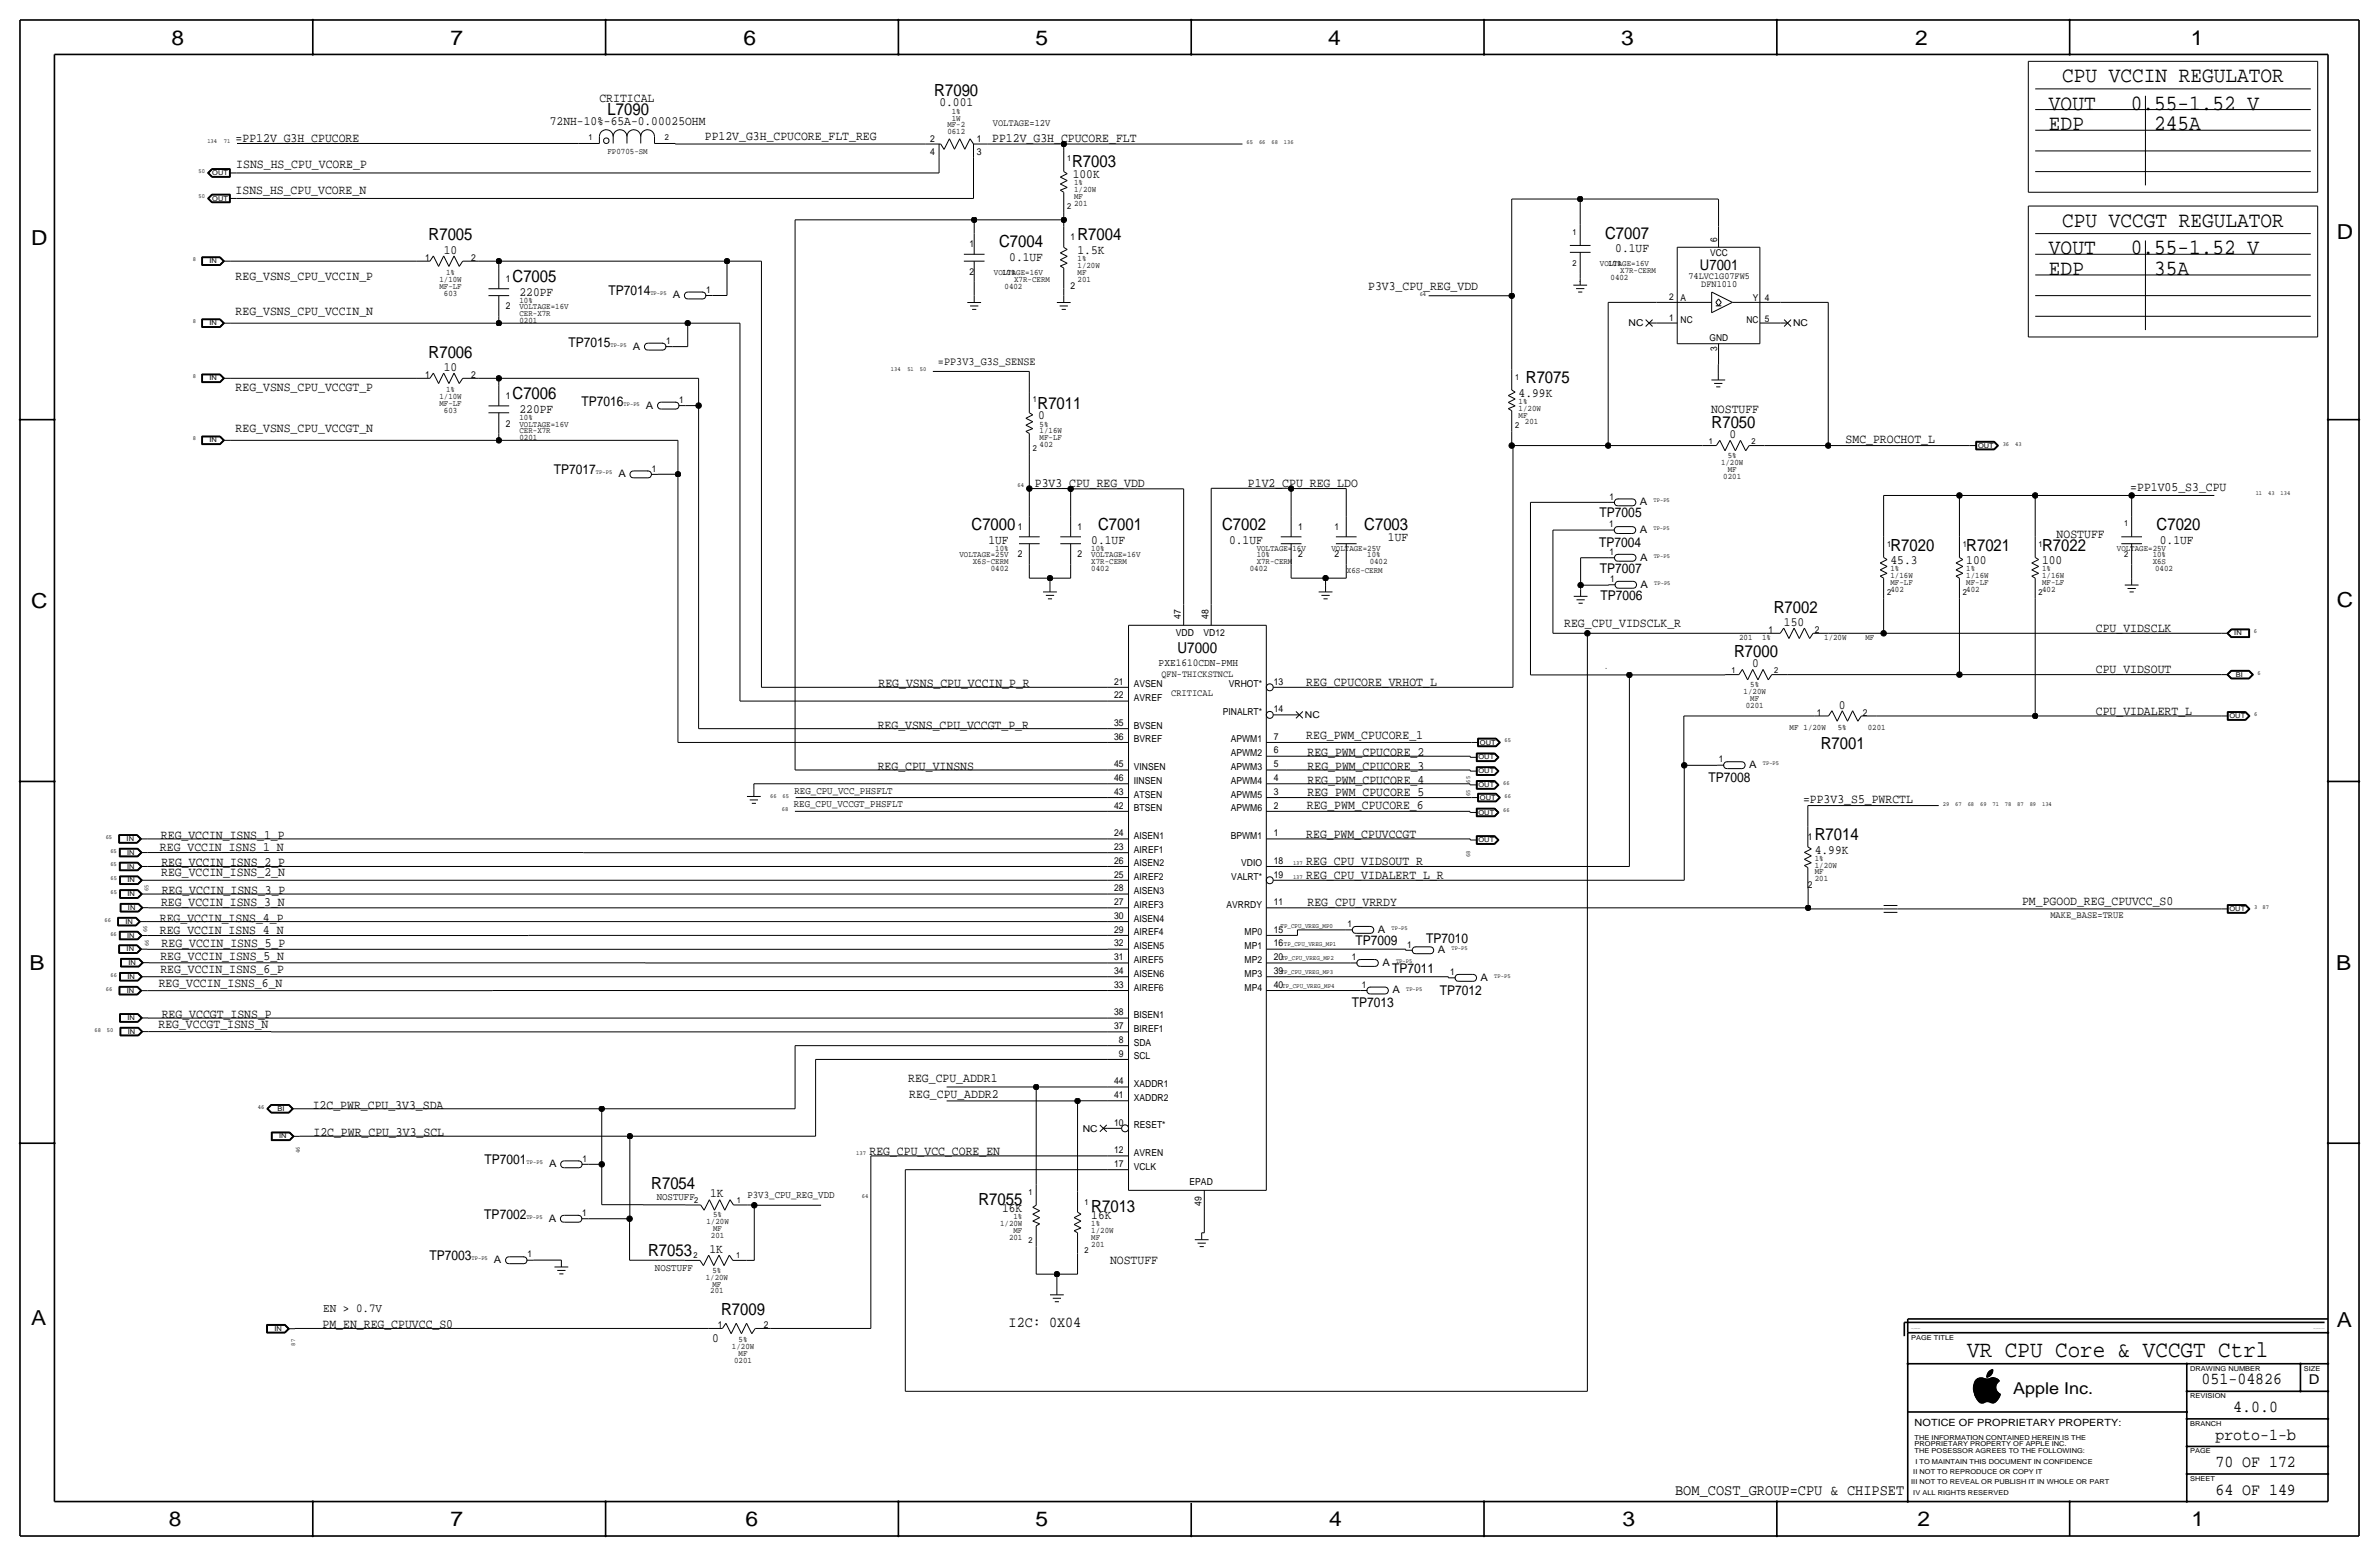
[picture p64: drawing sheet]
<svg xmlns="http://www.w3.org/2000/svg" width="877mm" height="574mm" viewBox="0 0 877 574" stroke-linecap="round" stroke-linejoin="round" font-family="sans-serif">
<defs><g id="words">
<text font-size="8.6" x="725.3" y="500.1">VR CPU Core &amp; VCCGT Ctrl</text>
<g font-size="8">
<text x="760.2" y="30.2">CPU VCCIN REGULATOR</text>
<text x="755.4" y="40.4">VOUT</text>
<text x="785.5" y="40.4">0.55-1.52 V</text>
<text x="755.4" y="48">EDP</text>
<text x="794.1" y="48">245A</text>
<text x="760.2" y="83.6">CPU VCCGT REGULATOR</text>
<text x="755.4" y="93.7">VOUT</text>
<text x="785.5" y="93.7">0.55-1.52 V</text>
<text x="755.4" y="101.3">EDP</text>
<text x="794.1" y="101.3">35A</text>
</g>
<g font-size="7.6">
<text x="63.2" y="16.5">8</text>
<text x="166.1" y="16.5">7</text>
<text x="274.1" y="16.5">6</text>
<text x="381.8" y="16.5">5</text>
<text x="489.7" y="16.5">4</text>
<text x="597.7" y="16.5">3</text>
<text x="706.1" y="16.5">2</text>
<text x="807.7" y="16.5">1</text>
<text x="861.6" y="88.1">D</text>
<text x="11.4" y="90.4">D</text>
<text x="11.4" y="224.3">C</text>
<text x="861.6" y="223.8">C</text>
<text x="10.9" y="357.6">B</text>
<text x="861.3" y="357.4">B</text>
<text x="11.4" y="488.4">A</text>
<text x="861.6" y="489.2">A</text>
<text x="62.2" y="562.6">8</text>
<text x="166.1" y="562.6">7</text>
<text x="274.8" y="562.6">6</text>
<text x="381.8" y="562.6">5</text>
<text x="490" y="562.6">4</text>
<text x="598.2" y="562.6">3</text>
<text x="706.9" y="562.6">2</text>
<text x="808" y="562.6">1</text>
</g>
<g font-size="6.2">
<text x="344.5" y="35.6">R7090</text>
<text x="224" y="42.5">L7090</text>
<text x="395.2" y="61.7">R7003</text>
<text x="158" y="88.6">R7005</text>
<text x="397.3" y="88.6">R7004</text>
<text x="591.8" y="87.9">C7007</text>
<text x="368.4" y="91.2">C7004</text>
<text x="189" y="103.9">C7005</text>
<text x="158" y="131.8">R7006</text>
<text x="562.6" y="141.2">R7075</text>
<text x="189" y="147.1">C7006</text>
<text x="382.5" y="150.6">R7011</text>
<text x="631" y="157.9">R7050</text>
<text x="358.2" y="195.3">C7000</text>
<text x="404.9" y="195.3">C7001</text>
<text x="450.6" y="195.3">C7002</text>
<text x="503" y="195.3">C7003</text>
<text x="795.1" y="195.3">C7020</text>
<text x="697" y="202.9">R7020</text>
<text x="724.9" y="202.9">R7021</text>
<text x="752.9" y="202.9">R7022</text>
<text x="654" y="225.9">R7002</text>
<text x="639.3" y="242.3">R7000</text>
<text x="671.2" y="276.1">R7001</text>
<text x="669" y="309.6">R7014</text>
<text x="240.1" y="438.3">R7054</text>
<text x="360.7" y="444.2">R7055</text>
<text x="402.3" y="446.8">R7013</text>
<text x="238.9" y="462.9">R7053</text>
<text x="265.9" y="484.6">R7009</text>
<text x="811.7" y="510.3">051-04826</text>
<text x="823.3" y="520.4">4.0.0</text>
<text x="816.7" y="530.6">proto-1-b</text>
<text x="816.7" y="540.8">70 OF 172</text>
<text x="816.7" y="550.9">64 OF 149</text>
</g>
<text font-size="6" x="742.1" y="513.9">Apple Inc.</text>
<g font-size="5.6">
<text x="434.1" y="240.6">U7000</text>
<text x="371.9" y="489">I2C: 0X04</text>
<text x="617.6" y="550.9">BOM_COST_GROUP=CPU &amp; CHIPSET</text>
</g>
<text font-size="5.4" x="626.7" y="99.5">U7001</text>
<g font-size="5">
<text x="224.3" y="108.9">TP7014</text>
<text x="209.5" y="127.8">TP7015</text>
<text x="214.4" y="149.5">TP7016</text>
<text x="204.2" y="174.9">TP7017</text>
<text x="589.7" y="190.6">TP7005</text>
<text x="589.5" y="201.6">TP7004</text>
<text x="589.8" y="211.1">TP7007</text>
<text x="590" y="221">TP7006</text>
<text x="629.9" y="288.3">TP7008</text>
<text x="525.8" y="347.5">TP7010</text>
<text x="499.8" y="348.2">TP7009</text>
<text x="513.2" y="358.5">TP7011</text>
<text x="498.3" y="371.3">TP7013</text>
<text x="530.9" y="366.7">TP7012</text>
<text x="178.7" y="429.2">TP7001</text>
<text x="178.6" y="449.2">TP7002</text>
<text x="158.3" y="464.5">TP7003</text>
<text x="851.2" y="510.3">D</text>
</g>
<g font-size="4.7">
<text x="221" y="37.6">CRITICAL</text>
<text x="346.3" y="39.1">0.001</text>
<text x="202.7" y="46">72NH-10%-65A-0.00025OHM</text>
<text x="86.9" y="52.4">=PP12V_G3H_CPUCORE</text>
<text x="259.8" y="51.6">PP12V_G3H_CPUCORE_FLT_REG</text>
<text x="365.8" y="52.3">PP12V_G3H_CPUCORE_FLT</text>
<text x="87.1" y="62">ISNS_HS_CPU_VCORE_P</text>
<text x="395.5" y="65.5">100K</text>
<text x="86.9" y="71.4">ISNS_HS_CPU_VCORE_N</text>
<text x="163.6" y="93.7">10</text>
<text x="397.3" y="93.7">1.5K</text>
<text x="595.5" y="93">0.1UF</text>
<text x="372.1" y="96.3">0.1UF</text>
<text x="86.9" y="103.4">REG_VSNS_CPU_VCCIN_P</text>
<text x="504.4" y="107">P3V3_CPU_REG_VDD</text>
<text x="191.5" y="109">220PF</text>
<text x="86.9" y="116.1">REG_VSNS_CPU_VCCIN_N</text>
<text x="163.6" y="136.9">10</text>
<text x="86.9" y="144">REG_VSNS_CPU_VCCGT_P</text>
<text x="559.9" y="146.3">4.99K</text>
<text x="191.5" y="152.1">220PF</text>
<text x="382.8" y="154.4">0</text>
<text x="630.8" y="152.2">NOSTUFF</text>
<text x="86.9" y="159.3">REG_VSNS_CPU_VCCGT_N</text>
<text x="637.6" y="161.4">0</text>
<text x="680.4" y="163.2">SMC_PROCHOT_L</text>
<text x="381.5" y="179.7">P3V3_CPU_REG_VDD</text>
<text x="460.1" y="179.5">P1V2_CPU_REG_LDO</text>
<text x="785.4" y="180.9">=PP1V05_S3_CPU</text>
<text x="364.4" y="200.4">1UF</text>
<text x="402.3" y="200.4">0.1UF</text>
<text x="453.1" y="200.4">0.1UF</text>
<text x="511.7" y="199.4">1UF</text>
<text x="758.2" y="198.1">NOSTUFF</text>
<text x="796.3" y="200.4">0.1UF</text>
<text x="697" y="208">45.3</text>
<text x="724.9" y="208">100</text>
<text x="752.9" y="208">100</text>
<text x="576.7" y="231">REG_CPU_VIDSCLK_R</text>
<text x="657.7" y="230.9">150</text>
<text x="772.7" y="232.9">CPU_VIDSCLK</text>
<text x="645.9" y="245.9">0</text>
<text x="772.7" y="248.2">CPU_VIDSOUT</text>
<text x="323.9" y="253.3">REG_VSNS_CPU_VCCIN_P_R</text>
<text x="481.6" y="252.8">REG_CPUCORE_VRHOT_L</text>
<text x="677.9" y="261.4">0</text>
<text x="772.7" y="263.4">CPU_VIDALERT_L</text>
<text x="323.6" y="268.6">REG_VSNS_CPU_VCCGT_P_R</text>
<text x="481.6" y="272.4">REG_PWM_CPUCORE_1</text>
<text x="482" y="278.7">REG_PWM_CPUCORE_2</text>
<text x="323.6" y="283.8">REG_CPU_VINSNS</text>
<text x="482.1" y="283.8">REG_PWM_CPUCORE_3</text>
<text x="482" y="288.9">REG_PWM_CPUCORE_4</text>
<text x="482" y="293.2">REG_PWM_CPUCORE_5</text>
<text x="481.8" y="298.3">REG_PWM_CPUCORE_6</text>
<text x="664.7" y="295.9">=PP3V3_S5_PWRCTL</text>
<text x="59.3" y="309.2">REG_VCCIN_ISNS_1_P</text>
<text x="481.6" y="308.7">REG_PWM_CPUVCCGT</text>
<text x="59" y="313.7">REG_VCCIN_ISNS_1_N</text>
<text x="669" y="314.7">4.99K</text>
<text x="59.4" y="323">REG_VCCIN_ISNS_2_N</text>
<text x="59.5" y="319.4">REG_VCCIN_ISNS_2_P</text>
<text x="481.6" y="318.9">REG_CPU_VIDSOUT_R</text>
<text x="481.6" y="324">REG_CPU_VIDALERT_L_R</text>
<text x="59.6" y="329.5">REG_VCCIN_ISNS_3_P</text>
<text x="59.4" y="333.8">REG_VCCIN_ISNS_3_N</text>
<text x="482" y="334.1">REG_CPU_VRRDY</text>
<text x="745.5" y="333.5">PM_PGOOD_REG_CPUVCC_S0</text>
<text x="58.9" y="339.7">REG_VCCIN_ISNS_4_P</text>
<text x="58.9" y="344.4">REG_VCCIN_ISNS_4_N</text>
<text x="59.1" y="353.7">REG_VCCIN_ISNS_5_N</text>
<text x="59.6" y="349.1">REG_VCCIN_ISNS_5_P</text>
<text x="59.1" y="358.7">REG_VCCIN_ISNS_6_P</text>
<text x="58.5" y="363.6">REG_VCCIN_ISNS_6_N</text>
<text x="59.6" y="375.3">REG_VCCGT_ISNS_P</text>
<text x="58.4" y="379.1">REG_VCCGT_ISNS_N</text>
<text x="334.8" y="398.7">REG_CPU_ADDR1</text>
<text x="335.2" y="404.6">REG_CPU_ADDR2</text>
<text x="115.3" y="408.7">I2C_PWR_CPU_3V3_SDA</text>
<text x="115.6" y="418.8">I2C_PWR_CPU_3V3_SCL</text>
<text x="320.5" y="425.6">REG_CPU_VCC_CORE_EN</text>
<text x="261.8" y="441.4">1K</text>
<text x="369.5" y="446.8">16K</text>
<text x="402.3" y="449.3">16K</text>
<text x="261.6" y="461.8">1K</text>
<text x="409.2" y="465.8">NOSTUFF</text>
<text x="118.9" y="489.7">PM_EN_REG_CPUVCC_S0</text>
<text x="262.6" y="494.7">0</text>
</g>
<text font-size="4.5" x="119.2" y="483.8">EN &gt; 0.7V</text>
<text font-size="4.2" x="345.8" y="134.4">=PP3V3_G3S_SENSE</text>
<text font-size="3.9" x="427.2" y="245.6">PXE1610CDN-PMH</text>
<g font-size="3.8">
<text x="248.1" y="110">A</text>
<text x="233.3" y="128.8">A</text>
<text x="238.2" y="150.6">A</text>
<text x="228" y="175.9">A</text>
<text x="604.6" y="186.2">A</text>
<text x="604.5" y="196.4">A</text>
<text x="604.6" y="206.7">A</text>
<text x="604.8" y="216.6">A</text>
<text x="644.9" y="283.1">A</text>
<text x="292.9" y="292.8">REG_CPU_VCC_PHSFLT</text>
<text x="292.7" y="297.6">REG_CPU_VCCGT_PHSFLT</text>
<text x="508" y="343.8">A</text>
<text x="530.1" y="351.3">A</text>
<text x="509.6" y="356">A</text>
<text x="545.9" y="361.5">A</text>
<text x="513.4" y="366.2">A</text>
<text x="202.4" y="430.2">A</text>
<text x="242.1" y="442.2">NOSTUFF</text>
<text x="275.5" y="441.7">P3V3_CPU_REG_VDD</text>
<text x="202.3" y="450.3">A</text>
<text x="182.1" y="465.6">A</text>
<text x="241.4" y="468.6">NOSTUFF</text>
</g>
<text font-size="3.7" x="705.9" y="525.5">NOTICE OF PROPRIETARY PROPERTY:</text>
<g font-size="3.6">
<text x="366" y="46.5">VOLTAGE=12V</text>
<text x="431.7" y="256.5">CRITICAL</text>
<text x="755.9" y="338.3">MAKE_BASE=TRUE</text>
</g>
<g font-size="3.5">
<text x="342.9" y="52.3">2</text>
<text x="360.2" y="52.3">1</text>
<text x="342.9" y="57.2">4</text>
<text x="360.2" y="57.2">3</text>
<text x="394.7" y="88.6">1</text>
<text x="633.1" y="89.4" transform="rotate(-90 633.1 89.4)">6</text>
<text x="357.4" y="91.2">1</text>
<text x="630.5" y="94.4">VCC</text>
<text x="156.7" y="96.3">1</text>
<text x="173.7" y="96.3">2</text>
<text x="357.4" y="101.3">2</text>
<text x="186.4" y="103.9">1</text>
<text x="260.3" y="107.9">1</text>
<text x="394.7" y="106.4">2</text>
<text x="622.5" y="102.9">74LVC1G07FW5</text>
<text x="627.2" y="105.7">DFN1010</text>
<text x="615.4" y="110.7">2</text>
<text x="619.6" y="110.9">A</text>
<text x="646.3" y="110.9">Y</text>
<text x="650.6" y="110.9">4</text>
<text x="186.4" y="114">2</text>
<text x="615.4" y="118.3">1</text>
<text x="619.6" y="119.1">NC</text>
<text x="643.9" y="119.1">NC</text>
<text x="650.6" y="118.6">5</text>
<text x="600.4" y="120.3">NC</text>
<text x="630.3" y="125.7">GND</text>
<text x="661.1" y="120.3">NC</text>
<text x="245.6" y="126.7">1</text>
<text x="633.1" y="129.4" transform="rotate(-90 633.1 129.4)">3</text>
<text x="156.7" y="139.4">1</text>
<text x="173.7" y="139.4">2</text>
<text x="186.4" y="147.1">1</text>
<text x="250.4" y="148.5">1</text>
<text x="186.4" y="157.2">2</text>
<text x="240.3" y="173.8">1</text>
<text x="593.4" y="184.2">1</text>
<text x="375.2" y="195.3">1</text>
<text x="397.3" y="195.3">1</text>
<text x="478.5" y="195.3">1</text>
<text x="492" y="195.3">1</text>
<text x="593.3" y="194.4">1</text>
<text x="375.2" y="205.5">2</text>
<text x="397.3" y="205.5">2</text>
<text x="478.5" y="205.5">2</text>
<text x="492" y="205.5">2</text>
<text x="593.4" y="204.6">1</text>
<text x="593.6" y="214.5">1</text>
<text x="435.4" y="228.2" transform="rotate(-90 435.4 228.2)">47</text>
<text x="445.5" y="228.2" transform="rotate(-90 445.5 228.2)">48</text>
<text x="652" y="233.4">1</text>
<text x="669" y="233.4">2</text>
<text x="433.5" y="234.4">VDD</text>
<text x="443.7" y="234.4">VD12</text>
<text x="428.2" y="249.5">QFN-THICKSTNCL</text>
<text x="410.8" y="252.3">21</text>
<text x="410.8" y="257.4">22</text>
<text x="418" y="253.3">AVSEN</text>
<text x="453.1" y="253.3">VRHOT*</text>
<text x="469.6" y="252.3">13</text>
<text x="418" y="258.4">AVREF</text>
<text x="450.8" y="263.5">PINALRT*</text>
<text x="469.6" y="262.5">14</text>
<text x="669.8" y="263.9">1</text>
<text x="686.8" y="263.9">2</text>
<text x="410.8" y="267.6">35</text>
<text x="418" y="268.6">BVSEN</text>
<text x="481.1" y="264.8">NC</text>
<text x="410.8" y="272.6">36</text>
<text x="418" y="273.7">BVREF</text>
<text x="453.8" y="273.7">APWM1</text>
<text x="469.6" y="272.6">7</text>
<text x="453.8" y="278.7">APWM2</text>
<text x="469.6" y="277.7">6</text>
<text x="633.6" y="281">1</text>
<text x="410.8" y="282.8">45</text>
<text x="410.8" y="287.9">46</text>
<text x="418" y="283.8">VINSEN</text>
<text x="453.8" y="283.8">APWM3</text>
<text x="469.6" y="287.9">4</text>
<text x="469.6" y="282.8">5</text>
<text x="410.8" y="293">43</text>
<text x="418" y="294">ATSEN</text>
<text x="418" y="288.9">IINSEN</text>
<text x="453.8" y="294">APWM5</text>
<text x="453.8" y="288.9">APWM4</text>
<text x="469.6" y="293">3</text>
<text x="410.8" y="298">42</text>
<text x="418" y="299.1">BTSEN</text>
<text x="453.8" y="299.1">APWM6</text>
<text x="469.6" y="298">2</text>
<text x="410.8" y="308.2">24</text>
<text x="418" y="309.2">AISEN1</text>
<text x="453.8" y="309.2">BPWM1</text>
<text x="469.6" y="308.2">1</text>
<text x="666.5" y="309.6">1</text>
<text x="410.8" y="313.3">23</text>
<text x="418" y="314.3">AIREF1</text>
<text x="410.8" y="318.4">26</text>
<text x="410.8" y="323.4">25</text>
<text x="418" y="319.4">AISEN2</text>
<text x="457.6" y="319.4">VDIO</text>
<text x="469.6" y="318.4">18</text>
<text x="469.6" y="323.4">19</text>
<text x="410.8" y="328.5">28</text>
<text x="418" y="329.5">AISEN3</text>
<text x="418" y="324.5">AIREF2</text>
<text x="453.9" y="324.5">VALRT*</text>
<text x="666.5" y="327.4">2</text>
<text x="410.8" y="333.6">27</text>
<text x="418" y="334.6">AIREF3</text>
<text x="452.2" y="334.6">AVRRDY</text>
<text x="469.6" y="333.6">11</text>
<text x="410.8" y="338.7">30</text>
<text x="418" y="339.7">AISEN4</text>
<text x="496.7" y="341.7">1</text>
<text x="410.8" y="343.8">29</text>
<text x="418" y="344.8">AIREF4</text>
<text x="458.8" y="344.8">MP0</text>
<text x="469.6" y="343.8">15</text>
<text x="410.8" y="348.8">32</text>
<text x="410.8" y="353.9">31</text>
<text x="418" y="349.9">AISEN5</text>
<text x="458.8" y="349.9">MP1</text>
<text x="469.6" y="353.9">20</text>
<text x="469.6" y="348.8">16</text>
<text x="498.4" y="353.9">1</text>
<text x="518.8" y="349.2">1</text>
<text x="410.8" y="359">34</text>
<text x="418" y="354.9">AIREF5</text>
<text x="458.8" y="354.9">MP2</text>
<text x="469.6" y="359">39</text>
<text x="534.6" y="359.4">1</text>
<text x="410.8" y="364.1">33</text>
<text x="418" y="360">AISEN6</text>
<text x="418" y="365.1">AIREF6</text>
<text x="458.8" y="360">MP3</text>
<text x="458.8" y="365.1">MP4</text>
<text x="469.6" y="364.1">40</text>
<text x="502.1" y="364.1">1</text>
<text x="410.8" y="374.2">38</text>
<text x="418" y="375.3">BISEN1</text>
<text x="410.8" y="379.3">37</text>
<text x="418" y="380.3">BIREF1</text>
<text x="412.5" y="384.4">8</text>
<text x="412.5" y="389.5">9</text>
<text x="418" y="385.4">SDA</text>
<text x="418" y="390.5">SCL</text>
<text x="410.8" y="399.6">44</text>
<text x="418" y="400.7">XADDR1</text>
<text x="410.8" y="404.7">41</text>
<text x="418" y="405.7">XADDR2</text>
<text x="399.2" y="417.2">NC</text>
<text x="410.8" y="414.9">10</text>
<text x="418" y="415.9">RESET*</text>
<text x="410.8" y="425">12</text>
<text x="214.7" y="428.1">1</text>
<text x="410.8" y="430.1">17</text>
<text x="418" y="431.1">VCLK</text>
<text x="418" y="426.1">AVREN</text>
<text x="438.6" y="436.9">EPAD</text>
<text x="214.6" y="448.2">1</text>
<text x="443" y="444.6" transform="rotate(-90 443 444.6)">49</text>
<text x="194.4" y="463.5">1</text>
<text x="264.6" y="489.7">1</text>
<text x="281.6" y="489.7">2</text>
</g>
<g font-size="3.1">
<text x="350.9" y="41.9">1%</text>
<text x="349.3" y="47">MF-2</text>
<text x="350.9" y="44.4">1W</text>
<text x="216.9" y="51.6">1</text>
<text x="245.1" y="51.6">2</text>
<text x="349.3" y="49.5">0612</text>
<text x="224" y="56.9">FP0705-SM</text>
<text x="393.4" y="59.4">1</text>
<text x="396" y="70.9">1/20W</text>
<text x="396" y="68.3">1%</text>
<text x="393.4" y="77.2">2</text>
<text x="396" y="73.4">MF</text>
<text x="396" y="75.9">201</text>
<text x="579.8" y="86.7">1</text>
<text x="164.5" y="101.3">1%</text>
<text x="366.4" y="101.3">VOLTAGE=16V</text>
<text x="369.4" y="101.3">10%</text>
<text x="397.3" y="98.8">1/20W</text>
<text x="397.3" y="96.3">1%</text>
<text x="397.3" y="101.3">MF</text>
<text x="579.8" y="98.1">2</text>
<text x="589.8" y="98.1">VOLTAGE=16V</text>
<text x="592.9" y="98.1">10%</text>
<text x="597.3" y="100.6">X7R-CERM</text>
<text x="162" y="106.4">MF-LF</text>
<text x="162" y="103.9">1/10W</text>
<text x="370.3" y="106.4">0402</text>
<text x="373.9" y="103.9">X7R-CERM</text>
<text x="397.3" y="103.9">201</text>
<text x="593.8" y="103.2">0402</text>
<text x="163.6" y="109">603</text>
<text x="191.5" y="111.5">10%</text>
<text x="191.5" y="119.1">0201</text>
<text x="191.5" y="116.6">CER-X7R</text>
<text x="191.5" y="114">VOLTAGE=16V</text>
<text x="558.6" y="140">1</text>
<text x="162" y="147.1">1/10W</text>
<text x="162" y="149.6">MF-LF</text>
<text x="164.5" y="144.5">1%</text>
<text x="380.7" y="148.3">1</text>
<text x="559.9" y="148.8">1%</text>
<text x="163.6" y="152.1">603</text>
<text x="191.5" y="154.7">10%</text>
<text x="559.9" y="153.9">MF</text>
<text x="559.9" y="151.4">1/20W</text>
<text x="191.5" y="159.8">CER-X7R</text>
<text x="191.5" y="157.2">VOLTAGE=16V</text>
<text x="383.3" y="157.2">5%</text>
<text x="383.3" y="159.8">1/16W</text>
<text x="558.6" y="157.7">2</text>
<text x="562.2" y="156.5">201</text>
<text x="191.5" y="162.3">0201</text>
<text x="380.7" y="166.1">2</text>
<text x="383.3" y="162.3">MF-LF</text>
<text x="383.3" y="164.8">402</text>
<text x="630" y="163.5">1</text>
<text x="645.7" y="163.5">2</text>
<text x="634.5" y="171.3">1/20W</text>
<text x="637" y="173.9">MF</text>
<text x="637" y="168.8">5%</text>
<text x="635.3" y="176.4">0201</text>
<text x="783.1" y="194.1">1</text>
<text x="366.9" y="202.9">10%</text>
<text x="402.3" y="202.9">10%</text>
<text x="463.3" y="202.9">VOLTAGE=16V</text>
<text x="490.9" y="202.9">VOLTAGE=25V</text>
<text x="695.7" y="201.7">1</text>
<text x="723.6" y="201.7">1</text>
<text x="751.6" y="201.7">1</text>
<text x="780.4" y="202.9">VOLTAGE=25V</text>
<text x="353.7" y="205.5">VOLTAGE=25V</text>
<text x="358.7" y="208">X6S-CERM</text>
<text x="402.3" y="205.5">VOLTAGE=16V</text>
<text x="402.3" y="208">X7R-CERM</text>
<text x="463.3" y="208">X7R-CERM</text>
<text x="463.3" y="205.5">10%</text>
<text x="504.1" y="205.5">10%</text>
<text x="505" y="208">0402</text>
<text x="783.1" y="205.5">2</text>
<text x="793.6" y="208">X6S</text>
<text x="793.6" y="205.5">10%</text>
<text x="365.3" y="210.6">0402</text>
<text x="402.3" y="210.6">0402</text>
<text x="460.8" y="210.6">0402</text>
<text x="496.6" y="211.1">X6S-CERM</text>
<text x="697" y="210.6">1%</text>
<text x="697" y="215.6">MF-LF</text>
<text x="697" y="213.1">1/16W</text>
<text x="724.9" y="210.6">1%</text>
<text x="724.9" y="213.1">1/16W</text>
<text x="724.9" y="215.6">MF-LF</text>
<text x="752.9" y="213.1">1/16W</text>
<text x="752.9" y="215.6">MF-LF</text>
<text x="752.9" y="210.6">1%</text>
<text x="794.5" y="210.6">0402</text>
<text x="695.7" y="219.5">2</text>
<text x="697" y="218.2">402</text>
<text x="723.6" y="219.5">2</text>
<text x="724.9" y="218.2">402</text>
<text x="751.6" y="219.5">2</text>
<text x="752.9" y="218.2">402</text>
<text x="641.2" y="236">201</text>
<text x="649.6" y="236">1%</text>
<text x="672.5" y="236">1/20W</text>
<text x="687.7" y="236">MF</text>
<text x="638.3" y="247.9">1</text>
<text x="654" y="247.9">2</text>
<text x="642.8" y="255.8">1/20W</text>
<text x="645.3" y="253.2">5%</text>
<text x="643.6" y="260.9">0201</text>
<text x="645.3" y="258.3">MF</text>
<text x="659.8" y="269">MF 1/20W</text>
<text x="677.5" y="269">5%</text>
<text x="688.6" y="269">0201</text>
<text x="669" y="317.2">1%</text>
<text x="669" y="319.8">1/20W</text>
<text x="669" y="322.3">MF</text>
<text x="669" y="324.9">201</text>
<text x="255.9" y="443.4">2</text>
<text x="271.7" y="443.4">1</text>
<text x="379.2" y="440.4">1</text>
<text x="262.9" y="448.7">5%</text>
<text x="373.6" y="449.3">1%</text>
<text x="399.8" y="444.2">1</text>
<text x="260.4" y="451.3">1/20W</text>
<text x="262.9" y="453.8">MF</text>
<text x="368.7" y="451.9">1/20W</text>
<text x="373.6" y="454.4">MF</text>
<text x="402.3" y="451.9">1%</text>
<text x="402.3" y="454.4">1/20W</text>
<text x="262.1" y="456.3">201</text>
<text x="372" y="456.9">201</text>
<text x="379.2" y="458.2">2</text>
<text x="402.3" y="459.5">201</text>
<text x="402.3" y="456.9">MF</text>
<text x="255.7" y="463.8">2</text>
<text x="271.4" y="463.8">1</text>
<text x="399.8" y="462">2</text>
<text x="260.2" y="471.7">1/20W</text>
<text x="262.7" y="469.1">5%</text>
<text x="261.8" y="476.8">201</text>
<text x="262.7" y="474.2">MF</text>
<text x="269.8" y="497.3">1/20W</text>
<text x="272.3" y="494.7">5%</text>
<text x="270.7" y="502.4">0201</text>
<text x="272.3" y="499.8">MF</text>
</g>
<g font-size="2.5">
<text x="78.3" y="64.5">OUT</text>
<text x="78.3" y="73.9">OUT</text>
<text x="77.3" y="97">IN</text>
<text x="77.3" y="119.9">IN</text>
<text x="77.3" y="140.2">IN</text>
<text x="77.3" y="163.1">IN</text>
<text x="729.2" y="165">OUT</text>
<text x="823.7" y="234.2">IN</text>
<text x="824.2" y="249.4">BI</text>
<text x="821.9" y="264.7">OUT</text>
<text x="545.6" y="274.4">OUT</text>
<text x="545.1" y="279.9">OUT</text>
<text x="545.1" y="285">OUT</text>
<text x="545.1" y="290.1">OUT</text>
<text x="545.6" y="294.7">OUT</text>
<text x="545.1" y="300.2">OUT</text>
<text x="46.7" y="310">IN</text>
<text x="545.1" y="310.4">OUT</text>
<text x="46.9" y="315">IN</text>
<text x="46.9" y="320.1">IN</text>
<text x="47" y="325.2">IN</text>
<text x="47" y="330.3">IN</text>
<text x="47.2" y="335.3">IN</text>
<text x="821.9" y="335.8">OUT</text>
<text x="46.3" y="340.5">IN</text>
<text x="46.9" y="345.6">IN</text>
<text x="46.7" y="350.6">IN</text>
<text x="47.3" y="355.6">IN</text>
<text x="46.8" y="365.9">IN</text>
<text x="47" y="360.8">IN</text>
<text x="47" y="376">IN</text>
<text x="47.1" y="381">IN</text>
<text x="102.3" y="409.4">BI</text>
<text x="102.9" y="419.6">IN</text>
<text x="101.2" y="490.5">IN</text>
<text x="704.6" y="493.8">PAGE TITLE</text>
<text x="807.5" y="505.2">DRAWING NUMBER</text>
<text x="849.4" y="505.2">SIZE</text>
<text x="807.5" y="515.4">REVISION</text>
<text x="807.5" y="525.5">BRANCH</text>
<text x="705.9" y="533.1">PROPRIETARY PROPERTY OF APPLE INC.</text>
<text x="705.9" y="530.6">THE INFORMATION CONTAINED HEREIN IS THE</text>
<text x="705.9" y="535.7">THE POSESSOR AGREES TO THE FOLLOWING:</text>
<text x="706.1" y="539.5">I TO MAINTAIN THIS DOCUMENT IN CONFIDENCE</text>
<text x="807.5" y="535.7">PAGE</text>
<text x="705.4" y="543.3">II NOT TO REPRODUCE OR COPY IT</text>
<text x="807.5" y="545.8">SHEET</text>
<text x="704.6" y="547.1">III NOT TO REVEAL OR PUBLISH IT IN WHOLE OR PART</text>
<text x="705.4" y="550.9">IV ALL RIGHTS RESERVED</text>
</g>
<g font-size="2.4">
<text x="472.1" y="341.9">TP_CPU_VREG_MP0</text>
<text x="472.4" y="353.9">TP_CPU_VREG_MP2</text>
<text x="473.4" y="348.7">TP_CPU_VREG_MP1</text>
<text x="472.2" y="359">TP_CPU_VREG_MP3</text>
<text x="472.7" y="364.2">TP_CPU_VREG_MP4</text>
</g>
<g font-size="2.3">
<text x="76.5" y="52.9">134</text>
<text x="82.6" y="52.9">71</text>
<text x="459.6" y="53.1">65</text>
<text x="464.2" y="53.1">66</text>
<text x="468.7" y="53.1">68</text>
<text x="473.3" y="53.1">136</text>
<text x="73.2" y="63.8">50</text>
<text x="73.2" y="73.2">50</text>
<text x="71.1" y="96.3">8</text>
<text x="239.8" y="108.9">TP-P5</text>
<text x="523.4" y="109">64</text>
<text x="71.1" y="119.1">8</text>
<text x="225" y="127.8">TP-P5</text>
<text x="328.4" y="136.9">134</text>
<text x="334.5" y="136.9">51</text>
<text x="339.1" y="136.9">50</text>
<text x="71.1" y="139.4">8</text>
<text x="229.9" y="149.5">TP-P5</text>
<text x="71.1" y="162.3">8</text>
<text x="738.3" y="164.2">36</text>
<text x="742.9" y="164.2">43</text>
<text x="219.7" y="174.9">TP-P5</text>
<text x="375.2" y="179.7">64</text>
<text x="609.6" y="185.2">TP-P5</text>
<text x="831.6" y="182.6">11</text>
<text x="836.2" y="182.6">43</text>
<text x="840.7" y="182.6">134</text>
<text x="609.6" y="195.4">TP-P5</text>
<text x="609.7" y="205.6">TP-P5</text>
<text x="609.9" y="215.5">TP-P5</text>
<text x="830.9" y="233.4">6</text>
<text x="832.3" y="248.7">6</text>
<text x="831" y="263.9">6</text>
<text x="554.7" y="273.7">65</text>
<text x="649.9" y="282">TP-P5</text>
<text x="283.9" y="294">66</text>
<text x="288.5" y="294">65</text>
<text x="542" y="293.5" transform="rotate(-90 542 293.5)">65</text>
<text x="542" y="288.4" transform="rotate(-90 542 288.4)">65</text>
<text x="554.2" y="289.3">66</text>
<text x="554.7" y="294">66</text>
<text x="288.2" y="299.1">68</text>
<text x="554.2" y="299.5">66</text>
<text x="716.3" y="296.9">29</text>
<text x="720.9" y="296.9">67</text>
<text x="725.4" y="296.9">68</text>
<text x="730" y="296.9">69</text>
<text x="734.6" y="296.9">71</text>
<text x="739.1" y="296.9">78</text>
<text x="743.7" y="296.9">87</text>
<text x="748.3" y="296.9">89</text>
<text x="752.9" y="296.9">134</text>
<text x="39" y="309.2">65</text>
<text x="40.7" y="314.2">65</text>
<text x="542" y="315.9" transform="rotate(-90 542 315.9)">68</text>
<text x="40.7" y="319.4">65</text>
<text x="476.7" y="318.9">137</text>
<text x="476.7" y="324">137</text>
<text x="40.8" y="324.5">65</text>
<text x="40.8" y="329.5">65</text>
<text x="54.8" y="328.4" transform="rotate(-90 54.8 328.4)">65</text>
<text x="831" y="335">3</text>
<text x="834.1" y="335">87</text>
<text x="38.6" y="339.7">66</text>
<text x="40.7" y="344.8">66</text>
<text x="54.3" y="343.7" transform="rotate(-90 54.3 343.7)">66</text>
<text x="513" y="342.7">TP-P5</text>
<text x="54.9" y="348.7" transform="rotate(-90 54.9 348.7)">66</text>
<text x="535.1" y="350.3">TP-P5</text>
<text x="514.7" y="354.9">TP-P5</text>
<text x="39.1" y="365.2">66</text>
<text x="40.8" y="360">66</text>
<text x="518.4" y="365.1">TP-P5</text>
<text x="550.9" y="360.4">TP-P5</text>
<text x="34.8" y="380.2">68</text>
<text x="39.4" y="380.2">50</text>
<text x="95" y="408.7">46</text>
<text x="110.5" y="425.1" transform="rotate(-90 110.5 425.1)">46</text>
<text x="315.7" y="425.6">137</text>
<text x="194.2" y="429.2">TP-P5</text>
<text x="317.7" y="441.7">64</text>
<text x="194.1" y="449.2">TP-P5</text>
<text x="173.8" y="464.5">TP-P5</text>
<text x="108.8" y="496" transform="rotate(-90 108.8 496)">87</text>
</g>
<g font-size=".4">
<text x="704.6" y="490">SYNC_MASTER=SUNIL</text>
<text x="853" y="490">SYNC_DATE=08/27/2019</text>
</g>
</g></defs>
<g fill="none" stroke="#000" stroke-width=".37">
<path d="M747.8 22.6v48.3zM747.8 22.6h106.7zM750.3 32.8h101.6zM791 35.3v33zM854.5 22.6v48.3zM87.4 52.9h126zM213.4 52.9h7.6zM221 50.3v2.6zM221 50.3a2.54 2.54 0 0 1 2.5-2.5 2.54 2.54 0 0 1 2.6 2.5 2.54 2.54 0 0 1 2.5-2.5 2.54 2.54 0 0 1 2.5 2.5 2.54 2.54 0 0 1 2.6-2.5 2.54 2.54 0 0 1 2.5 2.5 2.54 2.54 0 0 1 2.6-2.5 2.54 2.54 0 0 1 2.5 2.5M226.1 50.3v2.6zM231.1 50.3v2.6zM236.2 50.3v2.6z"/>
<path d="M241.3 50.3v2.6zM241.3 52.9h7.6zM248.9 53.1h92.2zM248.9 52.9v.2zM341.1 53.1h5.7zM346.2 58.2v5.6zM346.2 53.1v5.1zM346.8 53.1l1.3 2zM350 51.2l-1.9 3.8zM350 51.2l1.9 3.8zM353.8 51.2l-1.9 3.8zM353.8 51.2l1.9 3.8z"/>
<path d="M357.6 51.2l-1.9 3.8zM357.6 51.2l1.3 1.9zM358.9 58.2v15zM358.9 53.1h5.1zM358.9 53.1v5.1zM364 53.1h28.2zM392.2 53.1h65.9zM392.2 53.1v2.5zM392.2 55.6v7.6zM750.3 40.4h101.6zM750.3 48h101.6zM750.3 55.6h101.6z"/>
<path d="M76.5 73.2l1.6 1.5zM76.5 63.8l1.6-1.6zM76.5 63.8l1.6 1.5zM76.7 73.2l1.4-1.5zM76.7 73.2l1.4 1.4zM76.7 63.8l1.4-1.5zM76.7 63.8l1.4 1.4zM76.8 73.2l1.4-1.4zM76.8 73.2l1.4 1.3zM76.8 63.8l1.4-1.4zM76.8 63.8l1.4 1.3zM77 73.2l1.2-1.3z"/>
<path d="M77 73.2l1.2 1.2zM77 63.8l1.2-1.3zM77 63.8l1.2 1.2zM78.1 71.6l-1.6 1.6zM78.1 71.6h6.8zM78.1 74.7h6.8zM78.1 62.2h6.8zM78.1 65.3h6.8zM78.1 71.7h6.7zM78.1 74.6h6.7zM78.1 62.3h6.7zM78.1 65.2h6.7z"/>
<path d="M78.2 71.8h6.5zM78.2 74.5h6.5zM78.2 62.4h6.5zM78.2 65.1h6.5zM78.2 71.9h6.4zM78.2 74.4h6.4zM78.2 62.5h6.4zM78.2 65h6.4zM84.6 73.2h2.5zM84.6 71.9v2.5zM84.6 63.8h2.5zM84.6 62.5v2.5z"/>
<path d="M84.7 71.8v2.7zM84.7 62.4v2.7zM84.8 71.7v2.9zM84.8 62.3v2.9zM84.9 71.6v3.1zM84.9 62.2v3.1zM87.1 73.2h271.8zM87.1 63.8h259.1zM390.9 70.1l1.3 .8zM390.9 70.1l2.5-1zM390.9 67.8l2.5 1.3zM390.9 67.8l2.5-1.3z"/>
<path d="M390.9 65.3l2.5 1.2zM390.9 65.3l2.5-1.3zM392.2 78.5v2.5zM392.2 70.9v7.6zM392.2 63.2l1.2 .8zM557.3 73.4v35.6zM557.3 73.4h25.3zM582.6 73.4h50.8zM582.6 73.4v9.5zM633.4 73.5h.1M633.4 73.5h.2zM633.6 73.5v10z"/>
<path d="M747.8 75.9v48.3zM747.8 75.9h106.7zM747.8 70.9h106.7zM750.3 63.2h101.6zM854.5 75.9v48.3zM74.4 94.7h6.8zM74.4 94.7v3.1zM74.4 97.8h6.8zM74.5 94.8h6.6zM74.5 94.8v2.9zM74.5 97.7h6.6zM74.6 94.9h6.5z"/>
<path d="M74.6 94.9v2.7zM74.6 97.6h6.5zM74.7 95h6.3zM74.7 95v2.5zM74.7 97.5h6.3zM81 95l1.3 1.3zM81 97.5l1.3-1.2zM81.1 94.9l1.3 1.4zM81.1 94.8l1.5 1.5zM81.2 94.7l1.6 1.6zM81.2 97.8l1.6-1.5zM82.3 96.3h2.5z"/>
<path d="M82.4 96.3l-1.3 1.3zM82.6 96.3l-1.5 1.4zM84.8 96.3h68.6zM153.4 96.3h5.1zM159.8 94.3l-1.3 2zM159.8 94.3l1.9 3.9zM163.6 94.3l-1.9 3.9zM163.6 94.3l1.9 3.9zM167.4 94.3l1.9 3.9zM167.4 94.3l-1.9 3.9zM170.6 96.3h5.7zM170.6 96.3l-1.3 1.9z"/>
<path d="M176.3 96.3h7.6zM183.9 96.3h84.1zM183.9 96.3v2.5zM183.9 98.8v7.6zM268 96.3h12.7zM268 96.3v12.6zM280.7 96.3v157zM293.1 81v202.8zM293.1 81h66.1zM355.3 93.7h7.7zM355.3 96.3h7.7zM359.2 81h33z"/>
<path d="M359.2 81v5.1zM359.2 86.1v7.6zM359.2 96.3v7.6zM390.9 98l1.3 .8zM390.9 98l2.5-1zM390.9 95.8l2.5 1.2zM390.9 95.8l2.5-1.3zM390.9 93.2l2.5 1.3zM390.9 93.2l2.5-1.3zM392.2 81v2.6zM392.2 98.8v7.6zM392.2 83.6v7.6z"/>
<path d="M392.2 91.2l1.2 .7zM578.8 90.5h7.6zM578.8 93h7.6zM582.6 82.9v7.6zM582.6 93v7.6zM618.3 91.1h30.5zM618.3 91.1v35.6zM633.6 83.5v7.6zM648.8 91.1v35.6zM750.3 93.7h101.6zM750.3 86.1h101.6zM791 88.6v33.1z"/>
<path d="M74.4 117.6h6.8zM74.4 117.6v3.1zM74.5 117.7h6.6zM74.5 117.7v2.9zM74.6 117.8h6.5zM74.6 117.8v2.7zM74.7 117.9h6.3zM74.7 117.9v2.5zM81 117.9l1.3 1.2zM81.1 117.8l1.3 1.3zM81.1 117.7l1.5 1.4zM81.2 117.6l1.6 1.5z"/>
<path d="M82.3 119.1h2.5zM82.8 119.1l-1.6 1.6zM84.8 119.1h99.1zM180.1 106.4h7.6zM180.1 109h7.6zM183.9 119.1h69.6zM183.9 116.6v2.5zM183.9 109v7.6zM253.5 119.1h19.3zM253.5 119.1v8.7zM253.7 107.6h5.3zM253.7 110.2h5.1z"/>
<path d="M253.7 107.7a1.26 1.26 0 0 0-1.4 1.2 1.26 1.26 0 0 0 1.4 1.3M258.8 107.7a1.26 1.26 0 0 1 1.4 1.2 1.26 1.26 0 0 1-1.4 1.3M260.1 108.9h2.5zM262.6 108.9h5.4zM272.8 119.1v139.3zM356.6 111.5h5.1zM357.6 112.8h3.1zM358.4 114h1.5zM359.2 103.9v5.1zM359.2 109v2.5zM389.6 111.5h5.1zM390.7 112.8h3z"/>
<path d="M391.4 114h1.5zM392.2 106.4v2.6zM392.2 109v2.5zM526.7 109h30.6zM557.3 109v27.1zM580 105.1h5.1zM581.1 106.4h3zM581.8 107.6h1.5zM582.3 103.7h.3zM582.6 100.6v2zM582.6 102.6v2.5zM592.9 111.5v52.7z"/>
<path d="M592.9 111.5h17.8zM606.7 117.8l2.5 2.5zM608 119.1h2.7zM609.2 117.8l-2.5 2.5zM610.7 119.1h7.6zM610.7 111.5h20.3zM631 107.6v7.7zM631 115.3l7.7-3.8zM631 107.6l7.7 3.9zM632.6 111.5l1 1.2zM632.6 112.7h2zM633.6 110.2l1 1.3z"/>
<path d="M633.6 110.2l-1 1.3zM634.6 111.5l-1 1.2zM638.7 111.5h17.7zM648.8 119.1h7.6zM656.4 119.1h2.6zM656.4 111.5h17.6zM657.8 117.8l2.5 2.5zM674 111.5v52.7zM750.3 101.3h101.6zM750.3 109h101.6zM750.3 116.6h101.6zM74.4 137.9h6.8z"/>
<path d="M74.4 137.9v3.1zM74.4 120.7h6.8zM74.5 138h6.6zM74.5 138v2.9zM74.5 120.6h6.6zM74.6 138.1h6.5zM74.6 138.1v2.7zM74.6 120.5h6.5zM74.7 138.2h6.3zM74.7 138.2v2.5zM74.7 120.4h6.3zM81 138.2l1.3 1.2z"/>
<path d="M81 120.4l1.3-1.3zM81.1 138.1l1.3 1.3zM81.1 120.5l1.3-1.4zM81.1 138l1.5 1.4zM81.1 120.6l1.5-1.5zM81.2 137.9l1.6 1.5zM82.3 139.4h2.5zM82.6 139.4l-1.5 1.5zM82.8 139.4l-1.6 1.6zM84.8 139.4h68.6zM153.4 139.4h5.1zM159.8 137.5l-1.3 1.9z"/>
<path d="M159.8 137.5l1.9 3.9zM163.6 137.5l-1.9 3.9zM163.6 137.5l1.9 3.9zM167.4 137.5l1.9 3.9zM167.4 137.5l-1.9 3.9zM170.6 139.4h5.7zM170.6 139.4l-1.3 2zM176.3 139.4h7.6zM183.9 139.4h73.7zM183.9 139.4v2.6zM239 126.5h5.2zM239 129h5.1z"/>
<path d="M239 126.5a1.26 1.26 0 0 0-1.4 1.3 1.26 1.26 0 0 0 1.4 1.2M244 126.5a1.26 1.26 0 0 1 1.5 1.3 1.26 1.26 0 0 1-1.5 1.2M245.4 127.8h2.5zM247.9 127.8h5.6zM257.6 139.4v10.1zM343.9 136.9h35.6zM379.5 136.9v7.6zM557.3 136.1v7.7zM618.3 126.7h30.5zM633.5 134.3h.1M633.5 134.3v3.2zM633.5 137.5v2.6z"/>
<path d="M633.6 126.7v7.6zM657.8 120.3l2.5-2.5zM747.8 124.2h106.7zM74.4 141h6.8zM74.5 140.9h6.6zM74.6 140.8h6.5zM74.7 140.7h6.3zM81 140.7l1.3-1.3zM81.1 140.8l1.3-1.4zM180.1 149.6h7.6zM180.1 152.1h7.6zM183.9 159.8v2.5z"/>
<path d="M183.9 142v7.6zM183.9 152.1v7.7zM243.8 148.2h5.3zM243.8 150.8h5.1zM243.8 148.3a1.26 1.26 0 0 0-1.4 1.2 1.26 1.26 0 0 0 1.4 1.3M248.9 148.3a1.26 1.26 0 0 1 1.4 1.2 1.26 1.26 0 0 1-1.4 1.3M250.2 149.5h2.5zM252.7 149.5h4.9zM257.6 149.5v119.1zM378.2 159l1.3 .8zM378.2 159l2.5-1zM378.2 156.7l2.5 1.3z"/>
<path d="M378.2 156.7l2.5-1.3zM378.2 154.2l2.5 1.2zM378.2 154.2l2.5-1.3zM379.5 159.8v7.6zM379.5 144.5v7.6zM379.5 152.1l1.2 .8zM556.1 150.6l1.2 .8zM556.1 150.6l2.5-1zM556.1 148.3l2.5 1.3zM556.1 148.3l2.5-1.2zM556.1 145.8l2.5 1.3zM556.1 145.8l2.5-1.3z"/>
<path d="M557.3 159v5.2zM557.3 151.4v7.6zM557.3 143.8l1.3 .7zM630.9 140.1h5.1zM632 141.3h3zM632.7 142.6h1.5zM74.4 160.7h6.8zM74.4 160.7v3.2zM74.4 163.9h6.8zM74.5 160.8h6.6zM74.5 160.8v3zM74.5 163.8h6.6z"/>
<path d="M74.6 160.9h6.5zM74.6 160.9v2.8zM74.6 163.7h6.5zM74.7 161h6.3zM74.7 161v2.6zM74.7 163.6h6.3zM81 161l1.3 1.3zM81 163.6l1.3-1.3zM81.1 160.9l1.3 1.4zM81.1 163.7l1.3-1.4zM81.1 160.8l1.5 1.5zM81.1 163.8l1.5-1.5z"/>
<path d="M81.2 160.7l1.6 1.6zM81.2 163.9l1.6-1.6zM82.3 162.3h2.5zM84.8 162.3h99.1zM183.9 162.3h66zM233.7 173.6h5.2zM233.7 176.1h5.1zM233.7 173.6a1.26 1.26 0 0 0-1.5 1.3 1.26 1.26 0 0 0 1.5 1.2M238.7 173.6a1.26 1.26 0 0 1 1.5 1.3 1.26 1.26 0 0 1-1.5 1.2M240 174.9h2.6zM242.6 174.8h7.3zM242.6 174.9h.1"/>
<path d="M249.9 162.3v12.5zM249.9 174.8v98.9zM379.5 167.4v12.7zM446.5 180h29.5zM446.5 180v42.9zM476 180h.1M557.3 164.9h.5zM557.3 164.2v.7zM557.3 164.2h35.6zM557.8 164.9v88.4zM592.9 164.2h34.8zM627.7 164.2h5.1z"/>
<path d="M634 162.3l-1.2 1.9zM634 162.3l2 3.9zM637.8 162.3l-1.8 3.9zM637.8 162.3l2 3.9zM641.7 162.3l1.9 3.9zM641.7 162.3l-1.9 3.9zM644.9 164.2h5.6zM644.9 164.2l-1.3 2zM650.5 164.2h23.5zM674 164.2h52.2zM726.2 164.2h2.5zM728.4 162.7h6.8z"/>
<path d="M728.4 165.8h6.8zM728.4 162.7v3.1zM728.5 162.8h6.7zM728.5 162.8v2.9zM728.5 165.7h6.7zM728.6 162.9h6.5zM728.6 162.9v2.7zM728.6 165.6h6.5zM728.7 163h6.4zM728.7 163v2.5zM728.7 165.5h6.4zM735.1 163l1.2 1.2z"/>
<path d="M735.1 165.5l1.2-1.3zM735.1 162.9l1.4 1.3zM735.2 162.8l1.5 1.4zM735.2 165.7l1.5-1.5zM735.2 162.7l1.6 1.5zM736.5 164.2l-1.4 1.4zM736.8 164.2l-1.6 1.6zM375.7 197.9h7.6zM379.5 180.1h15.2zM379.5 180.1v10.1zM379.5 190.2v7.7zM390.9 197.9h7.6z"/>
<path d="M394.7 180.2h41.7zM394.7 180.2h.1M394.7 180.2v10zM394.7 190.2v7.7zM436.4 180.2v42.7zM472.2 197.9h7.6zM476 180.1h20.3zM476 180.1v10.1zM476 190.2v7.7zM492.5 197.9h7.6zM496.3 180.1v10.1zM496.3 190.2v7.7z"/>
<path d="M564.2 185.2v63.6zM564.2 185.2h28.6zM572.5 195.4h20.2zM572.5 195.4v38zM592.7 195.4h2.6zM592.8 185.2h2.5zM596.4 194.1h5.2zM596.4 183.9h5.3zM596.5 196.6h5.1zM596.5 194.2a1.26 1.26 0 0 0-1.4 1.2 1.26 1.26 0 0 0 1.4 1.2M596.6 186.4h5.1zM596.6 183.9a1.26 1.26 0 0 0-1.4 1.3 1.26 1.26 0 0 0 1.4 1.2"/>
<path d="M601.6 194.2a1.26 1.26 0 0 1 1.4 1.2 1.26 1.26 0 0 1-1.4 1.2M601.6 183.9a1.26 1.26 0 0 1 1.5 1.3 1.26 1.26 0 0 1-1.5 1.2M694.4 182.6h28zM694.4 182.6v15.3zM694.4 197.9v7.6zM722.4 182.6h27.9zM722.4 182.6v15.3zM722.4 197.9v7.6zM750.3 182.6h35.6zM750.3 182.6v15.3zM750.3 197.9v7.6zM782.1 197.9h7.6z"/>
<path d="M785.9 182.6v7.6zM785.9 182.6h30.5zM785.9 190.2v7.7zM375.7 200.4h7.6zM379.5 213.1h7.6zM379.5 208v5.1zM379.5 200.4v7.6zM384.6 218.2h5zM385.6 219.5h3zM387.1 213.1h7.6zM387.1 213.1v2.5zM387.1 215.6v2.6z"/>
<path d="M390.9 200.4h7.6zM394.7 208v5.1zM394.7 200.4v7.6zM472.2 200.4h7.6zM476 213.1h12.7zM476 208v5.1zM476 200.4v7.6zM486.2 218.2h5zM487.2 219.5h3zM488.7 213.1h7.6zM488.7 213.1v2.5zM488.7 215.6v2.6z"/>
<path d="M492.5 200.4h7.6zM496.3 208v5.1zM496.3 200.4v7.6zM580.2 219.8h5.1zM582.7 215.7h10.3zM582.7 205.6v10.1zM582.7 215.7v1.6zM582.7 205.6h10.1zM582.7 217.3v2.5zM592.8 205.6h2.6zM593 215.7h.1M593 215.5h2.6z"/>
<path d="M596.5 204.3h5.2zM596.6 206.9h5.1zM596.6 204.4a1.26 1.26 0 0 0-1.4 1.2 1.26 1.26 0 0 0 1.4 1.3M596.7 214.3h5.2zM596.8 216.8h5.1zM596.8 214.3a1.26 1.26 0 0 0-1.4 1.3 1.26 1.26 0 0 0 1.4 1.2M601.7 204.4a1.26 1.26 0 0 1 1.4 1.2 1.26 1.26 0 0 1-1.4 1.3M601.9 214.3a1.26 1.26 0 0 1 1.4 1.3 1.26 1.26 0 0 1-1.4 1.2M693.2 212.3l1.2 .8zM693.2 212.3l2.5-1zM693.2 210.1l2.5 1.2zM693.2 210.1l2.5-1.3z"/>
<path d="M693.2 207.5l2.5 1.3zM693.2 207.5l2.5-1.3zM694.4 213.1v7.6zM694.4 205.5l1.3 .7zM721.1 212.3l1.3 .8zM721.1 212.3l2.5-1zM721.1 210.1l2.5 1.2zM721.1 210.1l2.5-1.3zM721.1 207.5l2.5 1.3zM721.1 207.5l2.5-1.3zM722.4 213.1v7.6zM722.4 205.5l1.2 .7z"/>
<path d="M749 212.3l1.3 .8zM749 212.3l2.6-1zM749 210.1l2.6 1.2zM749 210.1l2.6-1.3zM749 207.5l2.6 1.3zM749 207.5l2.6-1.3zM750.3 213.1v7.6zM750.3 205.5l1.3 .7zM782.1 200.4h7.6zM783.3 215.6h5.1zM784.4 216.9h3zM785.1 218.2h1.5z"/>
<path d="M785.9 208v5.1zM785.9 213.1v2.5zM785.9 200.4v7.6zM386.3 220.7h1.6zM416.1 230.5v208.3zM416.1 230.5h50.8zM436.4 222.9v7.6zM446.5 222.9v7.6zM466.9 230.5v208.3zM487.9 220.7h1.6zM572.5 233.4h12.7zM581.2 221.1h3.1z"/>
<path d="M582 222.4h1.5zM585.2 233.4h66.1zM585.2 233.4v279.4zM651.3 233.4h5zM657.6 231.5l-1.3 1.9zM657.6 231.5l1.9 3.9zM661.4 231.5l-1.9 3.9zM661.4 231.5l1.9 3.9zM665.2 231.5l2 3.9zM665.2 231.5l-1.9 3.9zM668.4 233.4h5.7zM668.4 233.4l-1.2 2z"/>
<path d="M674.1 233.4h20.3zM694.4 233.4h124.5zM694.4 220.7v12.7zM722.4 220.7v28zM750.3 220.7v43.2zM818.9 233.4h2.5zM821 233.4l1.6 1.6zM821.1 233.4l1.5-1.4zM821.1 233.4l1.5 1.5zM821.3 233.4l1.4 1.4zM821.4 233.4l1.3-1.2zM821.4 233.4l1.3 1.3z"/>
<path d="M822.6 231.9l-1.6 1.5zM822.6 231.9h6.8zM822.6 235h6.8zM822.6 232h6.7zM822.6 234.9h6.7zM822.7 232.1l-1.4 1.3zM822.7 232.1h6.5zM822.7 234.8h6.5zM822.7 232.2h6.4zM822.7 234.7h6.4zM829.1 232.2v2.5zM829.2 232.1v2.7z"/>
<path d="M829.3 232v2.9zM829.4 231.9v3.1zM272.8 258.4h135.6zM280.7 253.3h127.7zM408.4 258.4h7.7zM408.4 253.3h7.7zM469.4 253.3h5.1zM474.5 253.3h83.3zM564.2 248.8h36.5zM592 246.4h.2zM600.7 248.8v70.6zM600.7 248.8h35.3z"/>
<path d="M636 248.8h.1M636 248.7h5.1zM642.4 246.7l-1.3 2zM642.4 246.7l1.9 3.9zM646.2 246.7l-1.9 3.9zM646.2 246.7l1.9 3.9zM650 246.7l1.9 3.9zM650 246.7l-1.9 3.9zM653.2 248.7h5.7zM653.2 248.7l-1.3 1.9zM658.9 248.7h63.5zM722.4 248.7h96.5z"/>
<path d="M818.9 248.7h2.5zM821 248.7l1.6 1.5zM821.1 248.7l1.5-1.5zM821.1 248.7l1.5 1.4zM821.3 248.7l1.4 1.3zM821.4 248.7l1.3-1.3zM821.4 248.7l1.3 1.2zM822.6 247.1l-1.6 1.6zM822.6 250.2h6.6zM822.6 247.1h6.6zM822.6 250.1h6.6zM822.6 247.2h6.6z"/>
<path d="M822.7 247.3l-1.4 1.4zM822.7 250h6.4zM822.7 247.3h6.4zM822.7 249.9h6.4zM822.7 247.4h6.4zM829.1 247.4l1.2 1.3zM829.1 247.3l1.4 1.4zM829.2 250.1l1.4-1.4zM829.2 247.2l1.4 1.5zM829.2 250.2l1.6-1.5zM829.2 247.1l1.6 1.6zM830.3 248.7l-1.2 1.2z"/>
<path d="M830.5 248.7l-1.4 1.3zM249.9 273.7h158.5zM257.6 268.6h150.8zM408.4 273.7h7.7zM408.4 268.6h7.7zM466.9 273.7h7.6zM466.9 278.7h7.6zM469.4 263.5h5.1zM474.5 263.5h4.5zM474.5 273.7h68zM474.5 278.7h67.5zM477.8 262.2l2.5 2.6z"/>
<path d="M477.8 264.8l2.5-2.6zM542 278.7v.4zM542 279.1h2.6zM542.5 273.7h2.6zM544.3 277.6h6.8zM544.3 277.6v3.1zM544.4 277.7h6.6zM544.4 277.7v2.9zM544.5 277.8h6.5zM544.5 277.8v2.7zM544.6 277.9h6.3zM544.6 277.9v2.5z"/>
<path d="M544.8 272.1h6.8zM544.8 275.2h6.8zM544.8 272.1v3.1zM544.9 272.2h6.6zM544.9 272.2v2.9zM544.9 275.1h6.6zM545 272.3h6.5zM545 272.3v2.7zM545 275h6.5zM545.1 272.4h6.3zM545.1 272.4v2.5zM545.1 274.9h6.3z"/>
<path d="M550.9 277.9l1.3 1.2zM551 277.8l1.3 1.3zM551 277.7l1.5 1.4zM551.1 277.6l1.6 1.5zM551.4 272.4l1.3 1.3zM551.5 272.3l1.4 1.4zM551.5 272.2l1.5 1.5zM551.5 275.1l1.5-1.4zM551.6 272.1l1.6 1.6zM551.6 275.2l1.6-1.5zM552.7 279.1l-1.6 1.6zM552.7 273.7l-1.3 1.2z"/>
<path d="M552.9 273.7l-1.4 1.3zM620.8 263.9v18.2zM620.8 263.9h48.2zM669 263.9h5.1zM675.4 262l-1.3 1.9zM675.4 262l1.9 3.8zM679.2 262l-1.9 3.8zM679.2 262l1.9 3.8zM683 262l1.9 3.8zM683 262l-1.9 3.8zM686.2 263.9h5.7zM686.2 263.9l-1.3 1.9z"/>
<path d="M691.9 263.9h58.4zM750.3 263.9h68.6zM818.9 263.9h2.5zM821.1 262.3h6.8zM821.1 265.5h6.8zM821.1 262.3v3.2zM821.2 262.4h6.7zM821.2 262.4v3zM821.2 265.4h6.7zM821.3 262.5h6.5zM821.3 262.5v2.8zM821.3 265.3h6.5z"/>
<path d="M821.4 262.6h6.4zM821.4 262.6v2.6zM821.4 265.2h6.4zM827.8 262.6l1.3 1.3zM827.8 265.2l1.3-1.3zM827.8 262.5l1.4 1.4zM827.9 262.4l1.5 1.5zM827.9 265.4l1.5-1.5zM827.9 262.3l1.6 1.6zM829.2 263.9l-1.4 1.4zM829.5 263.9l-1.6 1.6zM275.4 293.6h5.1z"/>
<path d="M276.4 294.8h3.1zM277.2 296.1h1.5zM277.9 288.9h130.5zM277.9 288.9v2.1zM277.9 291v2.6zM293.1 299.1h115.3zM293.1 283.8h115.3zM293.3 294h115.1zM408.4 288.9h7.7zM408.4 283.8h7.7zM408.4 294h7.7zM408.4 299.1h7.7z"/>
<path d="M466.9 283.8h7.6zM466.9 288.9h7.6zM466.9 294h7.6zM466.9 299.1h7.6zM474.5 283.8h67.5zM474.5 299.1h67.4zM474.5 294h68zM474.5 288.9h67.4zM541.9 299.1v.4zM541.9 299.5h.1M541.9 288.9v.4zM541.9 289.3h.1"/>
<path d="M542 283.8v.4zM542 299.5h2.6zM542 289.3h2.6zM542 284.2h2.6zM542.5 294h2.6zM544.3 297.9h6.8zM544.3 297.9v3.1zM544.3 287.7h6.8zM544.3 290.9h6.8zM544.3 287.7v3.2zM544.3 282.7h6.8zM544.3 285.8h6.8z"/>
<path d="M544.3 282.7v3.1zM544.3 280.7h6.8zM544.4 298h6.6zM544.4 298v2.9zM544.4 287.8h6.6zM544.4 287.8v3zM544.4 290.8h6.6zM544.4 282.8h6.6zM544.4 282.8v2.9zM544.4 285.7h6.6zM544.4 280.6h6.6zM544.5 298.1h6.5z"/>
<path d="M544.5 298.1v2.7zM544.5 287.9h6.5zM544.5 287.9v2.8zM544.5 290.7h6.5zM544.5 282.9h6.5zM544.5 282.9v2.7zM544.5 285.6h6.5zM544.5 280.5h6.5zM544.6 298.2h6.3zM544.6 298.2v2.5zM544.6 288h6.3zM544.6 288v2.6z"/>
<path d="M544.6 290.6h6.3zM544.6 283h6.3zM544.6 283v2.5zM544.6 285.5h6.3zM544.6 280.4h6.3zM544.8 292.4h6.8zM544.8 295.6h6.8zM544.8 292.4v3.2zM544.9 292.5h6.6zM544.9 292.5v3zM544.9 295.5h6.6zM545 292.6h6.5z"/>
<path d="M545 292.6v2.8zM545 295.4h6.5zM545.1 292.7h6.3zM545.1 292.7v2.5zM545.1 295.2h6.3zM550.9 298.2l1.3 1.3zM550.9 288l1.3 1.3zM550.9 290.6l1.3-1.3zM550.9 283l1.3 1.2zM550.9 285.5l1.3-1.3zM550.9 280.4l1.3-1.3zM551 298.1l1.3 1.4z"/>
<path d="M551 287.9l1.3 1.4zM551 290.7l1.3-1.4zM551 282.9l1.3 1.3zM551 285.6l1.3-1.4zM551 280.5l1.3-1.4zM551 298l1.5 1.5zM551 287.8l1.5 1.5zM551 290.8l1.5-1.5zM551 282.8l1.5 1.4zM551 285.7l1.5-1.5zM551 280.6l1.5-1.5zM551.1 297.9l1.6 1.6z"/>
<path d="M551.1 287.7l1.6 1.6zM551.1 282.7l1.6 1.5zM551.4 292.7l1.3 1.3zM551.5 292.6l1.4 1.4zM551.5 292.5l1.5 1.5zM551.5 295.5l1.5-1.5zM551.6 292.4l1.6 1.6zM551.6 295.6l1.6-1.6zM552.7 299.5l-1.6 1.5zM552.7 289.3l-1.6 1.6zM552.7 284.2l-1.6 1.6zM552.7 294l-1.3 1.2z"/>
<path d="M552.9 294l-1.4 1.4zM620.9 282.1h.1M620.9 282.1v42.4zM620.9 282.1h12.2zM633.1 282h.1M633.1 282h2.5zM636.7 280.8h5.3zM636.9 283.3h5.1zM636.9 280.8a1.26 1.26 0 0 0-1.5 1.3 1.26 1.26 0 0 0 1.5 1.2M641.9 280.8a1.26 1.26 0 0 1 1.5 1.3 1.26 1.26 0 0 1-1.5 1.2M666.5 296.9v7.6zM666.5 296.9h48.3z"/>
<path d="M43.8 307.6h6.8zM43.8 307.6v3.2zM43.8 310.8h6.8zM43.9 307.7h6.6zM43.9 307.7v3zM43.9 310.7h6.6zM44 317.8h6.8zM44 317.8v3.2zM44 312.7h6.8zM44 312.7v3.1zM44 315.8h6.8zM44 307.8h6.5z"/>
<path d="M44 307.8v2.8zM44 310.6h6.5zM44.1 317.9h6.6zM44.1 317.9v3zM44.1 312.8h6.6zM44.1 312.8v2.9zM44.1 315.7h6.6zM44.1 307.9h6.3zM44.1 307.9v2.6zM44.1 310.5h6.3zM44.2 318h6.5zM44.2 318v2.8z"/>
<path d="M44.2 312.9h6.5zM44.2 312.9v2.7zM44.2 315.6h6.5zM44.3 318.1h6.3zM44.3 318.1v2.5zM44.3 313h6.3zM44.3 313v2.5zM44.3 315.5h6.3zM50.4 307.9l1.3 1.3zM50.5 307.8l1.4 1.4zM50.5 310.6l1.4-1.4zM50.5 307.7l1.5 1.5z"/>
<path d="M50.5 310.7l1.5-1.5zM50.6 307.6l1.6 1.6zM50.6 318.1l1.3 1.3zM50.6 313l1.3 1.2zM50.7 318l1.4 1.4zM50.7 312.9l1.4 1.3zM50.7 315.6l1.4-1.4zM50.7 317.9l1.5 1.5zM50.7 312.8l1.5 1.4zM50.8 317.8l1.6 1.6zM50.8 312.7l1.6 1.5zM51.7 309.2h2.6z"/>
<path d="M51.7 309.2l-1.3 1.3zM51.9 319.4h2.6zM51.9 319.4l-1.3 1.2zM51.9 314.2h2.6zM51.9 314.2l-1.3 1.3zM52.2 309.2l-1.6 1.6zM52.2 319.4l-1.5 1.5zM52.2 314.2l-1.5 1.5zM52.4 314.2l-1.6 1.6zM54.3 309.2h354.1zM54.5 319.4h353.9zM54.5 314.2h160.6z"/>
<path d="M215.1 314.2h.1M215.1 314.3h193.3zM408.4 319.4h7.7zM408.4 309.2h7.7zM408.4 314.3h7.7zM466.9 319.4h7.6zM466.9 309.2h7.6zM474.5 309.2h67.5zM474.5 319.4h126.2zM542 309.2v.4zM542 309.6h2.6zM544.3 301h6.8z"/>
<path d="M544.3 308.1h6.8zM544.3 311.2h6.8zM544.3 308.1v3.1zM544.4 300.9h6.6zM544.4 308.2h6.6zM544.4 308.2v2.9zM544.4 311.1h6.6zM544.5 300.8h6.5zM544.5 308.3h6.5zM544.5 308.3v2.7zM544.5 311h6.5zM544.6 300.7h6.3z"/>
<path d="M544.6 308.4h6.3zM544.6 308.4v2.5zM544.6 310.9h6.3zM550.9 300.7l1.3-1.2zM550.9 308.4l1.3 1.2zM550.9 310.9l1.3-1.3zM551 300.8l1.3-1.3zM551 308.3l1.3 1.3zM551 311l1.3-1.4zM551 300.9l1.5-1.4zM551 308.2l1.5 1.4zM551 311.1l1.5-1.5z"/>
<path d="M551.1 308.1l1.6 1.5zM552.7 309.6l-1.6 1.6zM665.2 319l1.3 .8zM665.2 319l2.6-1zM665.2 316.7l2.6 1.3zM665.2 316.7l2.6-1.2zM665.2 314.2l2.6 1.3zM665.2 314.2l2.6-1.3zM666.5 319.8v7.6zM666.5 304.5v7.7zM666.5 312.2l1.3 .7zM43.4 338.1h6.8z"/>
<path d="M43.4 338.1v3.2zM43.5 338.2h6.6zM43.5 338.2v3zM43.6 338.3h6.5zM43.6 338.3v2.8zM43.7 338.4h6.3zM43.7 338.4v2.6zM44 321h6.8zM44.1 328h6.8zM44.1 328v3.1zM44.1 331.1h6.8zM44.1 322.9h6.8z"/>
<path d="M44.1 322.9v3.1zM44.1 326h6.8zM44.1 320.9h6.6zM44.2 328.1h6.7zM44.2 328.1v2.9zM44.2 331h6.7zM44.2 323h6.7zM44.2 323v2.9zM44.2 325.9h6.7zM44.2 320.8h6.5zM44.3 328.2h6.5zM44.3 328.2v2.7z"/>
<path d="M44.3 330.9h6.5zM44.3 333h6.8zM44.3 333v3.1zM44.3 336.1h6.8zM44.3 323.1h6.5zM44.3 323.1v2.7zM44.3 325.8h6.5zM44.3 320.6h6.3zM44.4 328.3h6.3zM44.4 328.3v2.5zM44.4 330.8h6.3zM44.4 333.1h6.7z"/>
<path d="M44.4 333.1v2.9zM44.4 336h6.7zM44.4 323.2h6.3zM44.4 323.2v2.5zM44.4 325.7h6.3zM44.5 333.2h6.5zM44.5 333.2v2.7zM44.5 335.9h6.5zM44.6 333.3h6.4zM44.6 333.3v2.5zM44.6 335.8h6.4zM50 338.4l1.3 1.3z"/>
<path d="M50.1 338.3l1.4 1.4zM50.1 338.2l1.5 1.5zM50.2 338.1l1.6 1.6zM50.7 320.8l1.4-1.4zM50.7 328.3l1.3 1.2zM50.7 330.8l1.3-1.3zM50.7 323.2l1.3 1.3zM50.7 325.7l1.3-1.2zM50.8 328.2l1.4 1.3zM50.8 330.9l1.4-1.4zM50.8 323.1l1.4 1.4zM50.8 321l1.6-1.6z"/>
<path d="M50.9 328.1l1.4 1.4zM50.9 331l1.4-1.5zM50.9 323l1.4 1.5zM50.9 328l1.6 1.5zM50.9 331.1l1.6-1.6zM50.9 322.9l1.6 1.6zM50.9 326l1.6-1.5zM51 333.3l1.2 1.3zM51 335.8l1.2-1.2zM51 333.2l1.4 1.4zM51.1 333.1l1.4 1.5zM51.1 336l1.4-1.4z"/>
<path d="M51.1 333l1.6 1.6zM51.1 336.1l1.6-1.5zM51.3 339.7h2.5zM51.5 339.7l-1.4 1.4zM52 329.5h2.6zM52 324.5h2.6zM52.2 324.5l-1.4 1.3zM52.2 334.6h2.6zM52.3 324.5l-1.4 1.4zM52.4 334.6l-1.4 1.3zM53.8 339.7h354.6zM54.6 329.5h353.8z"/>
<path d="M54.6 324.5h353.8zM54.8 334.6h353.6zM54.8 334.6h.1M408.4 339.7h7.7zM408.4 329.5h7.7zM408.4 334.6h7.7zM408.4 324.5h7.7zM466.9 334.6h7.6zM469.4 324.5h5.1zM474.5 334.6h192.1zM474.5 324.5h146.4zM666.6 327.4h.1"/>
<path d="M666.6 327.4v7.2zM666.6 334.6v.4zM666.6 335h27.8zM694.4 336.3h5.1zM694.4 335h5.1zM694.4 333.8h5.1zM699.5 335h119.4zM818.9 335h2.5zM821.1 333.5h6.8zM821.1 336.6h6.8zM821.1 333.5v3.1zM821.2 333.6h6.7z"/>
<path d="M821.2 333.6v2.9zM821.2 336.5h6.7zM821.3 333.7h6.5zM821.3 333.7v2.7zM821.3 336.4h6.5zM821.4 333.8h6.4zM821.4 333.8v2.5zM821.4 336.3h6.4zM827.8 333.8l1.3 1.2zM827.8 336.3l1.3-1.3zM827.8 333.7l1.4 1.3zM827.8 336.4l1.4-1.4z"/>
<path d="M827.9 333.6l1.5 1.4zM827.9 336.5l1.5-1.5zM827.9 333.5l1.6 1.5zM829.5 335l-1.6 1.6zM43.4 341.3h6.8zM43.5 341.2h6.6zM43.6 341.1h6.5zM43.7 341h6.3zM43.8 348.3h6.8zM43.8 348.3v3.1zM43.8 351.4h6.8zM43.9 348.4h6.6z"/>
<path d="M43.9 348.4v2.9zM43.9 351.3h6.6zM44 348.5h6.5zM44 348.5v2.7zM44 351.2h6.5zM44 343.3h6.8zM44 343.3v3.1zM44 346.4h6.8zM44.1 358.4h6.8zM44.1 358.4v3.2zM44.1 348.6h6.3zM44.1 348.6v2.5z"/>
<path d="M44.1 351.1h6.3zM44.1 343.4h6.6zM44.1 343.4v2.9zM44.1 346.3h6.6zM44.2 358.5h6.7zM44.2 358.5v3zM44.2 343.5h6.5zM44.2 343.5v2.7zM44.2 346.2h6.5zM44.3 358.6h6.5zM44.3 358.6v2.8zM44.3 343.6h6.3z"/>
<path d="M44.3 343.6v2.5zM44.3 346.1h6.3zM44.4 358.7h6.3zM44.4 358.7v2.6zM44.4 353.3h6.9zM44.4 353.3v3.1zM44.4 356.4h6.9zM44.6 353.4h6.6zM44.6 353.4v2.9zM44.6 356.3h6.6zM44.7 353.5h6.5zM44.7 353.5v2.7z"/>
<path d="M44.7 356.2h6.5zM44.8 353.6h6.3zM44.8 353.6v2.5zM44.8 356.1h6.3zM50 341l1.3-1.3zM50.1 341.2l1.5-1.5zM50.2 341.3l1.6-1.6zM50.4 348.6l1.3 1.3zM50.4 351.1l1.3-1.2zM50.5 348.5l1.4 1.4zM50.5 348.4l1.5 1.5zM50.6 348.3l1.6 1.6z"/>
<path d="M50.6 343.6l1.3 1.2zM50.6 346.1l1.3-1.3zM50.7 343.5l1.4 1.3zM50.7 346.2l1.4-1.4zM50.7 358.7l1.3 1.3zM50.7 343.4l1.5 1.4zM50.7 346.3l1.5-1.5zM50.8 358.6l1.4 1.4zM50.8 343.3l1.6 1.5zM50.8 346.4l1.6-1.6zM50.9 358.5l1.4 1.5zM50.9 358.4l1.6 1.6z"/>
<path d="M51.1 353.6l1.3 1.2zM51.1 356.1l1.3-1.3zM51.2 353.5l1.3 1.3zM51.2 356.2l1.3-1.4zM51.2 353.4l1.5 1.4zM51.2 356.3l1.5-1.5zM51.3 353.3l1.5 1.5zM51.3 356.4l1.5-1.6zM51.7 349.9h2.6zM51.9 349.9l-1.4 1.3zM51.9 344.8h2.6zM52 349.9l-1.5 1.4z"/>
<path d="M52.2 349.9l-1.6 1.5zM52.4 354.8h2.5zM54.3 349.9h354.1zM54.3 349.9h.1M54.5 344.8h140.4zM54.9 354.9h182.9zM54.9 354.9h.1M194.9 344.8h.1M194.9 344.8h213.5zM237.8 354.9h170.6zM237.8 354.9h.1M408.4 349.9h.1"/>
<path d="M408.4 349.9h7.7zM408.4 354.9h7.7zM408.4 344.8h7.7zM466.9 354.9h7.6zM466.9 349.9h7.6zM466.9 344.8h7.6zM474.5 354.9h23.3zM474.5 349.9h43.7zM474.5 344.8h3.8zM478.3 342.7h17.9zM478.3 342.7v2.1zM496.2 342.7h2.5z"/>
<path d="M497.8 354.9h2.6zM499.8 341.5h5.3zM500 344h5.1zM500 341.5a1.26 1.26 0 0 0-1.5 1.3 1.26 1.26 0 0 0 1.5 1.2M501.5 353.7h5.2zM501.6 356.2h5.1zM501.6 353.7a1.26 1.26 0 0 0-1.4 1.3 1.26 1.26 0 0 0 1.4 1.2M505 341.5a1.26 1.26 0 0 1 1.5 1.3 1.26 1.26 0 0 1-1.5 1.2M506.7 353.7a1.26 1.26 0 0 1 1.4 1.3 1.26 1.26 0 0 1-1.4 1.2M518.2 349.9v.4zM518.2 350.3h.1M518.3 350.3h2.5z"/>
<path d="M521.9 349h5.3zM522.1 351.5h5.1zM522.1 349a1.26 1.26 0 0 0-1.5 1.3 1.26 1.26 0 0 0 1.5 1.2M527.1 349a1.26 1.26 0 0 1 1.5 1.3 1.26 1.26 0 0 1-1.5 1.2M537.7 359.2h5.3zM537.9 359.2a1.26 1.26 0 0 0-1.5 1.3 1.26 1.26 0 0 0 1.5 1.2M542.9 359.2a1.26 1.26 0 0 1 1.5 1.3 1.26 1.26 0 0 1-1.5 1.2M43.9 363.6h6.8zM43.9 363.6v3.1zM43.9 366.7h6.8zM44 363.7h6.6zM44 363.7v2.9z"/>
<path d="M44 366.6h6.6zM44.1 363.8h6.5zM44.1 363.8v2.7zM44.1 366.5h6.5zM44.1 361.6h6.8zM44.1 373.6h6.8zM44.1 373.6v3.2zM44.1 376.8h6.8zM44.2 363.9h6.3zM44.2 363.9v2.5zM44.2 366.4h6.3zM44.2 361.5h6.7z"/>
<path d="M44.2 373.7h6.7zM44.2 373.7v3zM44.2 376.7h6.7zM44.2 378.7h6.9zM44.2 378.7v3.1zM44.3 361.4h6.5zM44.3 373.8h6.5zM44.3 373.8v2.8zM44.3 376.6h6.5zM44.3 378.8h6.7zM44.3 378.8v2.9zM44.4 361.3h6.3z"/>
<path d="M44.4 373.9h6.3zM44.4 373.9v2.6zM44.4 376.5h6.3zM44.4 378.9h6.6zM44.4 378.9v2.7zM44.6 379h6.3zM44.6 379v2.5zM50.5 363.9l1.3 1.3zM50.5 366.4l1.3-1.2zM50.6 363.8l1.4 1.4zM50.6 366.5l1.4-1.3zM50.6 363.7l1.5 1.5z"/>
<path d="M50.7 363.6l1.6 1.6zM50.7 366.7l1.6-1.5zM50.7 373.9l1.3 1.3zM50.8 373.8l1.4 1.4zM50.9 361.5l1.4-1.5zM50.9 373.7l1.4 1.5zM50.9 361.6l1.6-1.6zM50.9 379l1.3 1.2zM50.9 373.6l1.6 1.6zM51 378.9l1.3 1.3zM51 378.8l1.5 1.4zM51.1 378.7l1.5 1.5z"/>
<path d="M51.8 365.2h2.6zM52 360h2.6zM52 360l-1.3 1.3zM52 375.2h2.6zM52 375.2l-1.3 1.3zM52.1 365.2l-1.5 1.4zM52.2 360l-1.4 1.4zM52.2 375.2l-1.4 1.4zM52.3 375.2l-1.4 1.5zM52.5 375.2l-1.6 1.6zM54.4 365.2h127.1zM54.6 375.3h353.8z"/>
<path d="M54.6 375.3h.1M54.6 360h353.8zM181.5 365.1h226.9zM181.5 365.1h.1M408.4 375.3h7.7zM408.4 360h7.7zM408.4 365.1h7.7zM466.9 365.1h7.6zM466.9 360h7.6zM474.5 360h59.5zM474.5 365.1h27zM501.5 365.1h2.6z"/>
<path d="M505.2 363.8h5.2zM505.4 366.4h5zM505.4 363.9a1.26 1.26 0 0 0-1.5 1.2 1.26 1.26 0 0 0 1.5 1.3M510.4 363.9a1.26 1.26 0 0 1 1.5 1.2 1.26 1.26 0 0 1-1.5 1.3M534 360v.4zM534 360.4h.1M534.1 360.4h2.5zM537.9 361.7h5.1zM44.2 381.8h6.9zM44.3 381.7h6.7zM44.4 381.6h6.6zM44.6 381.5h6.3z"/>
<path d="M50.9 381.5l1.3-1.3zM51 381.6l1.3-1.4zM51 381.7l1.5-1.5zM51.1 381.8l1.5-1.6zM52.2 380.2h2.5zM54.7 380.2h45.2zM99.9 380.3h308.5zM99.9 380.3h.1M293.1 385.4h115.3zM293.1 385.4v23.3zM300.7 390.5h107.7zM300.7 390.5v28.3z"/>
<path d="M408.4 380.3h7.7zM408.4 385.4h7.7zM408.4 390.5h7.7zM98.3 408.7l1.6 1.6zM98.3 408.7l1.6-1.6zM98.5 408.7l1.5 1.5zM98.7 408.7l1.3 1.4zM98.8 408.7l1.3 1.3zM98.8 408.7l1.3-1.3zM99.9 410.3h6.7zM99.9 407.1h6.7zM100 410.2h6.5z"/>
<path d="M100 407.2h6.5zM100 407.2l-1.5 1.5zM100 410.1h6.5zM100 407.3h6.5zM100 407.3l-1.3 1.4zM100 417.3h6.8zM100 417.3v3.1zM100.1 410h6.3zM100.1 407.4h6.3zM100.1 417.4h6.7zM100.1 417.4v2.9zM100.2 417.5h6.5z"/>
<path d="M100.2 417.5v2.7zM100.3 417.6h6.4zM100.3 417.6v2.5zM106.4 407.4l1.3 1.3zM106.4 410l1.3-1.3zM106.5 407.3l1.3 1.4zM106.5 410.1l1.3-1.4zM106.5 407.2l1.5 1.5zM106.5 410.2l1.5-1.5zM106.6 407.1l1.6 1.6zM106.7 417.6l1.2 1.2zM106.7 417.5l1.4 1.3z"/>
<path d="M106.8 417.4l1.5 1.4zM106.8 417.3l1.6 1.5zM107.7 408.7h2.5zM107.9 418.8h2.6zM108.1 418.8l-1.4 1.4zM108.2 408.7l-1.6 1.6zM110.2 408.7h111.6zM110.5 418.8h121.7zM110.5 418.8h.1M221.8 408.7h71.3zM221.8 408.7v20.5zM232.2 418.8h68.5z"/>
<path d="M232.2 418.8v30.4zM349 405.8h48.3zM349 400.7h33zM382 400.7h26.4zM382 400.7v35.9zM397.3 405.7h.1M397.3 405.8v33.4zM397.3 405.7h11.1zM405.5 417.2l2.5-2.6zM405.5 414.6l2.5 2.6zM406.8 415.9h1.6zM408.4 400.7h7.7z"/>
<path d="M408.4 405.7h7.7zM408.4 415.9h5.1zM100 420.4h6.8zM100.1 420.3h6.7zM100.2 420.2h6.5zM100.3 420.1h6.4zM106.7 420.1l1.2-1.3zM106.8 420.3l1.5-1.5zM106.8 420.4l1.6-1.6zM208.1 427.9h5.3zM208.1 430.4h5.1zM208.1 427.9a1.26 1.26 0 0 0-1.4 1.3 1.26 1.26 0 0 0 1.4 1.2"/>
<path d="M213.2 427.9a1.26 1.26 0 0 1 1.4 1.3 1.26 1.26 0 0 1-1.4 1.2M214.5 429.2h2.5zM217 429.2h4.8zM221.8 429.2v14.8zM321.1 426.1h87.3zM321.1 426.1v63.6zM333.8 431.1v81.7zM333.8 431.1h74.6zM382 436.6v7.6zM397.3 439.2v7.6zM408.4 431.1h7.7zM408.4 426.1h7.7z"/>
<path d="M416.1 438.8h50.8zM444 438.8v7.6zM208 448h5.3zM208 450.5h5.1zM208 448a1.26 1.26 0 0 0-1.4 1.2 1.26 1.26 0 0 0 1.4 1.3M213.1 448a1.26 1.26 0 0 1 1.4 1.2 1.26 1.26 0 0 1-1.4 1.3M214.4 449.2h2.5zM216.9 449.2h15.2zM221.8 444h15.2zM232.2 449.2h.1M232.1 449.2v15.3zM237 444.1h.1"/>
<path d="M237 444.1h15.6zM252.6 444.1h.1M252.6 444.1h5.7zM258.3 444.1l1.3 2zM261.5 442.2l-1.9 3.9zM261.5 442.2l1.9 3.9zM265.3 442.2l1.9 3.9zM265.3 442.2l-1.9 3.9zM269.1 442.2l1.3 1.9zM269.1 442.2l-1.9 3.9zM270.4 444.1h5.1zM275.5 444.1h2.6z"/>
<path d="M278.1 444.1h.1M278.1 444.2h24.6zM278.1 444.2v20.4zM380.7 450.1l2.6 1zM380.7 450.1l2.6-1.3zM380.7 447.5l2.6 1.3zM380.7 447.5l2.6-1.2zM380.7 445l1.3-.8zM380.7 445l2.6 1.3zM382 459.5v10.1zM382 451.9v7.6zM382 451.9l1.3-.8z"/>
<path d="M396 453.6l1.3 .8zM396 453.6l2.5-1zM396 451.4l2.5 1.2zM396 451.4l2.5-1.3zM396 448.8l2.5 1.3zM396 448.8l2.5-1.3zM397.3 454.4v7.6zM397.3 446.8l1.2 .7zM440.5 456.9h5.1zM441.5 458.2h3.1zM442.3 459.5h1.5zM443 454.4h1z"/>
<path d="M443 454.4v2.5zM444 446.4v8zM187.8 463.2h5.2zM187.8 465.8h5.1zM187.8 463.3a1.26 1.26 0 0 0-1.4 1.2 1.26 1.26 0 0 0 1.4 1.3M192.8 463.3a1.26 1.26 0 0 1 1.5 1.2 1.26 1.26 0 0 1-1.5 1.3M194.2 464.5h2.5zM196.7 464.5h.1M196.7 464.5h10.3zM204.4 467h5.1zM205.4 468.3h3.1zM206.2 469.5h1.5z"/>
<path d="M207 464.5v2.5zM232.1 464.5h20.3zM242.4 464.6h.1M252.4 464.6h.1M252.4 464.6h5.7zM258.1 464.6l1.2 1.9zM261.3 462.6l-2 3.9zM261.3 462.6l1.8 3.9zM265.1 462.6l1.9 3.9zM265.1 462.6l-2 3.9zM268.9 462.6l1.3 2zM268.9 462.6l-1.9 3.9z"/>
<path d="M270.2 464.6h5zM275.2 464.6h2.9zM382 469.6h7.6zM387.1 477.3h5.1zM388.1 478.5h3.1zM388.9 479.8h1.5zM389.6 469.6h7.7zM389.6 469.6v5.1zM389.6 474.7v2.6zM397.3 462v7.6zM98.3 488.2h6.8zM98.3 488.2v3.1z"/>
<path d="M98.3 491.3h6.8zM98.4 488.3h6.7zM98.4 488.3v2.9zM98.4 491.2h6.7zM98.5 488.4h6.5zM98.5 488.4v2.7zM98.5 491.1h6.5zM98.6 488.5h6.4zM98.6 488.5v2.5zM98.6 491h6.4zM105 488.5l1.2 1.3zM105 491l1.2-1.2z"/>
<path d="M105 488.4l1.4 1.4zM105 491.1l1.4-1.3zM105.1 488.3l1.4 1.5zM105.1 491.2l1.4-1.4zM105.1 488.2l1.6 1.6zM105.1 491.3l1.6-1.5zM106.2 489.8h2.6zM108.8 489.7h152.5zM108.8 489.7h.1M261.3 489.7h5zM267.6 487.7l-1.3 2zM267.6 487.7l1.9 3.9z"/>
<path d="M271.4 487.7l-1.9 3.9zM271.4 487.7l2 3.9zM275.2 487.7l2 3.9zM275.2 487.7l-1.8 3.9zM278.4 489.7h5.7zM278.4 489.7l-1.2 1.9zM284.1 489.7h37zM333.8 512.8h251.4zM727.6 511.7h8.2zM727.6 512h8.3zM727.6 512.1h8.3zM727.6 512.2h8.3z"/>
<path d="M727.6 512.3h8.4zM727.6 511.2h8.2zM727.6 511.3h8.2zM727.6 511.5h8.2zM727.6 511.8h8.2zM727.6 511.6h8.2zM727.6 512.4h8.4zM727.6 511.9h8.3zM727.6 511.4h8.2zM727.6 511.1h8.2zM727.6 512.8h8.6zM727.6 510.8h8.2z"/>
<path d="M727.6 511h8.2zM727.6 512.7h8.6zM727.6 512.5h8.4zM727.6 512.6h8.5zM727.6 510.9h8.2zM727.6 510.7h8.3zM727.7 512.9h8.6zM727.7 513.1h8.7zM727.7 513h8.7zM727.7 510.6h8.2zM727.7 510.5h8.2zM727.7 510.4h8.3z"/>
<path d="M727.7 513.2h8.8zM727.7 510.3h8.3zM727.7 510.2h8.3zM727.8 513.3h8.9zM727.8 513.4h9zM727.8 510.1h8.3zM727.8 513.6h9.3zM727.8 510h8.3zM727.8 513.5h9.1zM727.8 509.9h8.4zM727.9 513.7h9.4zM727.9 513.8h9.6z"/>
<path d="M727.9 509.8h8.4zM727.9 513.9h9.6zM727.9 509.7h8.5zM727.9 509.6h8.5zM728 514h9.5zM728 514.1h9.4zM728 509.5h8.5zM728 514.2h9.4zM728.1 509.3h8.7zM728.1 509.4h8.6zM728.1 514.4h9.3zM728.1 509.2h8.8z"/>
<path d="M728.1 514.5h9.2zM728.2 509.1h8.9zM728.2 514.6h9.1zM728.2 509h8.9zM728.2 514.7h9.1zM728.3 514.8h8.9zM728.3 508.9h8.7zM728.3 514.9h8.9zM728.4 508.8h8.5zM728.4 515.1h8.7zM728.4 515h8.7zM728.5 508.7h8.4z"/>
<path d="M728.5 515.2h8.5zM728.5 515.3h8.5zM728.6 508.6h8.2zM728.6 515.4h8.3zM728.6 515.5h8.2zM728.7 508.5h7.9zM728.7 515.6h8.1zM728.8 508.4h7.6zM728.8 515.7h7.9zM728.8 515.8h7.8zM728.9 508.3h3.1zM728.9 515.9h7.6z"/>
<path d="M729 516h7.5zM729.1 508.2h2.6zM729.1 516.1h7.3zM729.2 516.2h7.1zM729.2 516.3h7zM729.3 508.1a4.7 4.7 0 0 0-1.2 6.3l1.7 2.6 .9 .2 1-.3M729.3 508.1h2.1zM729.3 516.4h6.8zM729.4 516.5h6.6zM729.5 516.6h6.4zM729.6 516.7h2.6zM729.7 507.9h1.4z"/>
<path d="M729.7 516.8h2.2zM729.8 516.9h1.9zM730 517h1.5zM730.2 517.1h1.1zM732.4 507.5h.6zM732.4 507.4h.8zM732.4 507.6h.4zM732.5 507h1.4zM732.5 507.1h1.3zM732.5 507.2h1.1zM732.5 507.3h1zM732.5 506.8h1.6z"/>
<path d="M732.5 506.9h1.5zM732.6 506.6h1.7zM732.6 506.7h1.6zM732.6 506.5h1.7zM732.7 506.4h1.7zM732.7 506.3h1.7zM732.8 506.2h1.7zM732.8 506.1h1.7zM732.9 506h1.7zM733 505.9h1.6zM733.1 505.8h1.5zM733.1 505.7h1.6z"/>
<path d="M733.2 508.3h3.1zM733.2 505.6h1.5zM733.2 516.7h2.6zM733.3 505.5h1.4zM733.5 505.4h1.2zM733.5 508.2h2.6zM733.6 505.3h1.1zM733.6 516.8h2.1zM733.7 508.1a2.99 2.99 0 0 1 3.5 1 2.71 2.71 0 0 0-1.4 2.5 2.71 2.71 0 0 0 1.7 2.3l-.6 1.5-1.1 1.3M733.7 508.1h2.1zM733.7 508.1l-1.2 .2-2-.4-1.3 .2M733.8 505.2h.9z"/>
<path d="M733.8 516.9h1.7zM733.9 505.1h.8zM734 507.9h1.6zM734 517h1.3zM734.1 505h.6zM734.3 504.9h.4zM734.3 507.8h.8zM734.3 517.1h.7zM734.8 504.7a2.81 2.81 0 0 0-2.4 3 2.71 2.71 0 0 0 2.3-2.9M735.8 516.7a2.7 2.7 0 0 1-2.9 0l-1.2 .2"/>
<circle cx="223.5" cy="51.9" r="1.02"/>
<circle cx="468.1" cy="253.4" r="1.28"/>
<circle cx="468.1" cy="263.5" r="1.28"/>
<circle cx="468.1" cy="324.5" r="1.28"/>
<circle cx="414.8" cy="415.9" r="1.28"/>
</g>
<g fill="none" stroke="#000" stroke-width=".6">
<path d="M7.4 7.4v558.8zM7.4 7.4h862.3zM115.3 7.4v12.7zM223.3 7.4v12.7zM331.2 7.4v12.7zM439.2 7.4v12.7zM547.1 7.4v12.7zM655.1 7.4v12.7zM763 7.4v12.7zM869.7 7.4v558.8zM20.1 20.1v533.4zM20.1 20.1h838.2z"/>
<path d="M858.3 20.1v533.4zM7.4 154.7h12.7zM858.3 154.7h11.4zM7.4 288h12.7zM858.3 288h11.4zM7.4 421.4h12.7zM858.3 421.4h11.4zM702.1 487.4v5.1zM702.1 487.4h154.9zM703.3 486.2h155zM703.3 486.2v5zM703.3 491.2h155z"/>
<path d="M703.3 491.2v62.3zM703.3 502.7h155zM806.2 502.7v50.8zM806.2 512.8h52.1zM848.1 502.7v10.1zM703.3 520.4h102.9zM806.2 533.1h52.1zM806.2 523h52.1zM20.1 553.5h838.2zM115.3 553.5v12.7zM223.3 553.5v12.7zM331.2 553.5v12.7z"/>
<path d="M439.2 554v12.2zM547.1 553.5v12.7zM655.1 553.5v12.7zM763 553.5v12.7zM806.2 543.3h52.1zM7.4 566.2h862.3z"/>
</g>
<g fill="#000" stroke="#000" stroke-width=".37">
<path d="M115.1 7.2h.4v.3h-.4zM115.1 19.9h.4v.3h-.4zM223.1 7.2h.4v.3h-.4zM223.1 19.9h.4v.3h-.4zM331 19.9h.4v.3h-.4zM331 7.2h.4v.3h-.4zM439 7.2h.4v.3h-.4zM439 19.9h.4v.3h-.4zM546.9 7.2h.4v.3h-.4zM546.9 19.9h.4v.3h-.4zM654.9 19.9h.4v.3h-.4zM654.9 7.2h.4v.3h-.4z"/>
<path d="M762.8 19.9h.4v.3h-.4zM762.8 7.2h.4v.3h-.4zM7.2 154.5h.4v.4h-.4zM19.9 154.5h.4v.4h-.4zM858.1 154.5h.4v.4h-.4zM869.5 154.5h.4v.4h-.4zM7.2 287.9h.4v.3h-.4zM19.9 287.9h.4v.3h-.4zM858.1 287.9h.4v.3h-.4zM869.5 287.9h.4v.3h-.4zM7.2 421.2h.4v.4h-.4zM19.9 421.2h.4v.4h-.4z"/>
<path d="M858.1 421.2h.4v.4h-.4zM869.5 421.2h.4v.4h-.4zM858.1 491.1h.4v.3h-.4zM703.1 502.5h.4v.3h-.4zM806 502.5h.4v.3h-.4zM806 512.7h.4v.3h-.4zM847.9 512.7h.4v.3h-.4zM847.9 502.5h.4v.3h-.4zM858.1 502.5h.4v.3h-.4zM858.1 512.7h.4v.3h-.4zM806 520.3h.4v.3h-.4zM806 522.8h.4v.4h-.4z"/>
<path d="M806 533h.4v.3h-.4zM858.1 522.8h.4v.4h-.4zM858.1 533h.4v.3h-.4zM115.1 553.3h.4v.3h-.4zM223.1 553.3h.4v.3h-.4zM331 553.3h.4v.3h-.4zM546.9 553.3h.4v.3h-.4zM654.9 553.3h.4v.3h-.4zM703.1 553.3h.4v.3h-.4zM762.8 553.3h.4v.3h-.4zM806 543.1h.4v.4h-.4zM806 553.3h.4v.3h-.4z"/>
<path d="M858.1 543.1h.4v.4h-.4zM115.1 566h.4v.3h-.4zM223.1 566h.4v.3h-.4zM331 566h.4v.3h-.4zM439 566h.4v.3h-.4zM546.9 566h.4v.3h-.4zM654.9 566h.4v.3h-.4z"/>
<circle cx="392.2" cy="53.1" r="1.02"/>
<circle cx="582.6" cy="73.4" r="1.02"/>
<circle cx="183.9" cy="96.3" r="1.02"/>
<circle cx="268" cy="96.3" r="1.02"/>
<circle cx="359.2" cy="81" r="1.02"/>
<circle cx="392.2" cy="81" r="1.02"/>
<circle cx="183.9" cy="119.1" r="1.02"/>
<circle cx="253.5" cy="119.1" r="1.02"/>
<circle cx="557.3" cy="109" r="1.02"/>
<circle cx="183.9" cy="139.4" r="1.02"/>
<circle cx="257.6" cy="149.5" r="1.02"/>
<circle cx="183.9" cy="162.3" r="1.02"/>
<circle cx="249.9" cy="174.8" r="1.02"/>
<circle cx="557.3" cy="164.2" r="1.02"/>
<circle cx="592.9" cy="164.2" r="1.02"/>
<circle cx="674" cy="164.2" r="1.02"/>
<circle cx="379.5" cy="180.1" r="1.02"/>
<circle cx="394.7" cy="180.2" r="1.02"/>
<circle cx="476" cy="180.1" r="1.02"/>
<circle cx="722.4" cy="182.6" r="1.02"/>
<circle cx="750.3" cy="182.6" r="1.02"/>
<circle cx="785.9" cy="182.6" r="1.02"/>
<circle cx="387.1" cy="213.1" r="1.02"/>
<circle cx="488.7" cy="213.1" r="1.02"/>
<circle cx="582.7" cy="215.7" r="1.02"/>
<circle cx="585.2" cy="233.4" r="1.02"/>
<circle cx="694.4" cy="233.4" r="1.02"/>
<circle cx="600.7" cy="248.8" r="1.02"/>
<circle cx="722.4" cy="248.7" r="1.02"/>
<circle cx="750.3" cy="263.9" r="1.02"/>
<circle cx="620.9" cy="282.1" r="1.02"/>
<circle cx="666.6" cy="334.6" r="1.02"/>
<circle cx="221.8" cy="408.7" r="1.02"/>
<circle cx="232.2" cy="418.8" r="1.02"/>
<circle cx="382" cy="400.7" r="1.02"/>
<circle cx="397.3" cy="405.8" r="1.02"/>
<circle cx="221.8" cy="429.2" r="1.02"/>
<circle cx="232.1" cy="449.2" r="1.02"/>
<circle cx="278.1" cy="444.2" r="1.02"/>
<circle cx="389.6" cy="469.6" r="1.02"/>
</g>
<use href="#words"/>
</svg>
